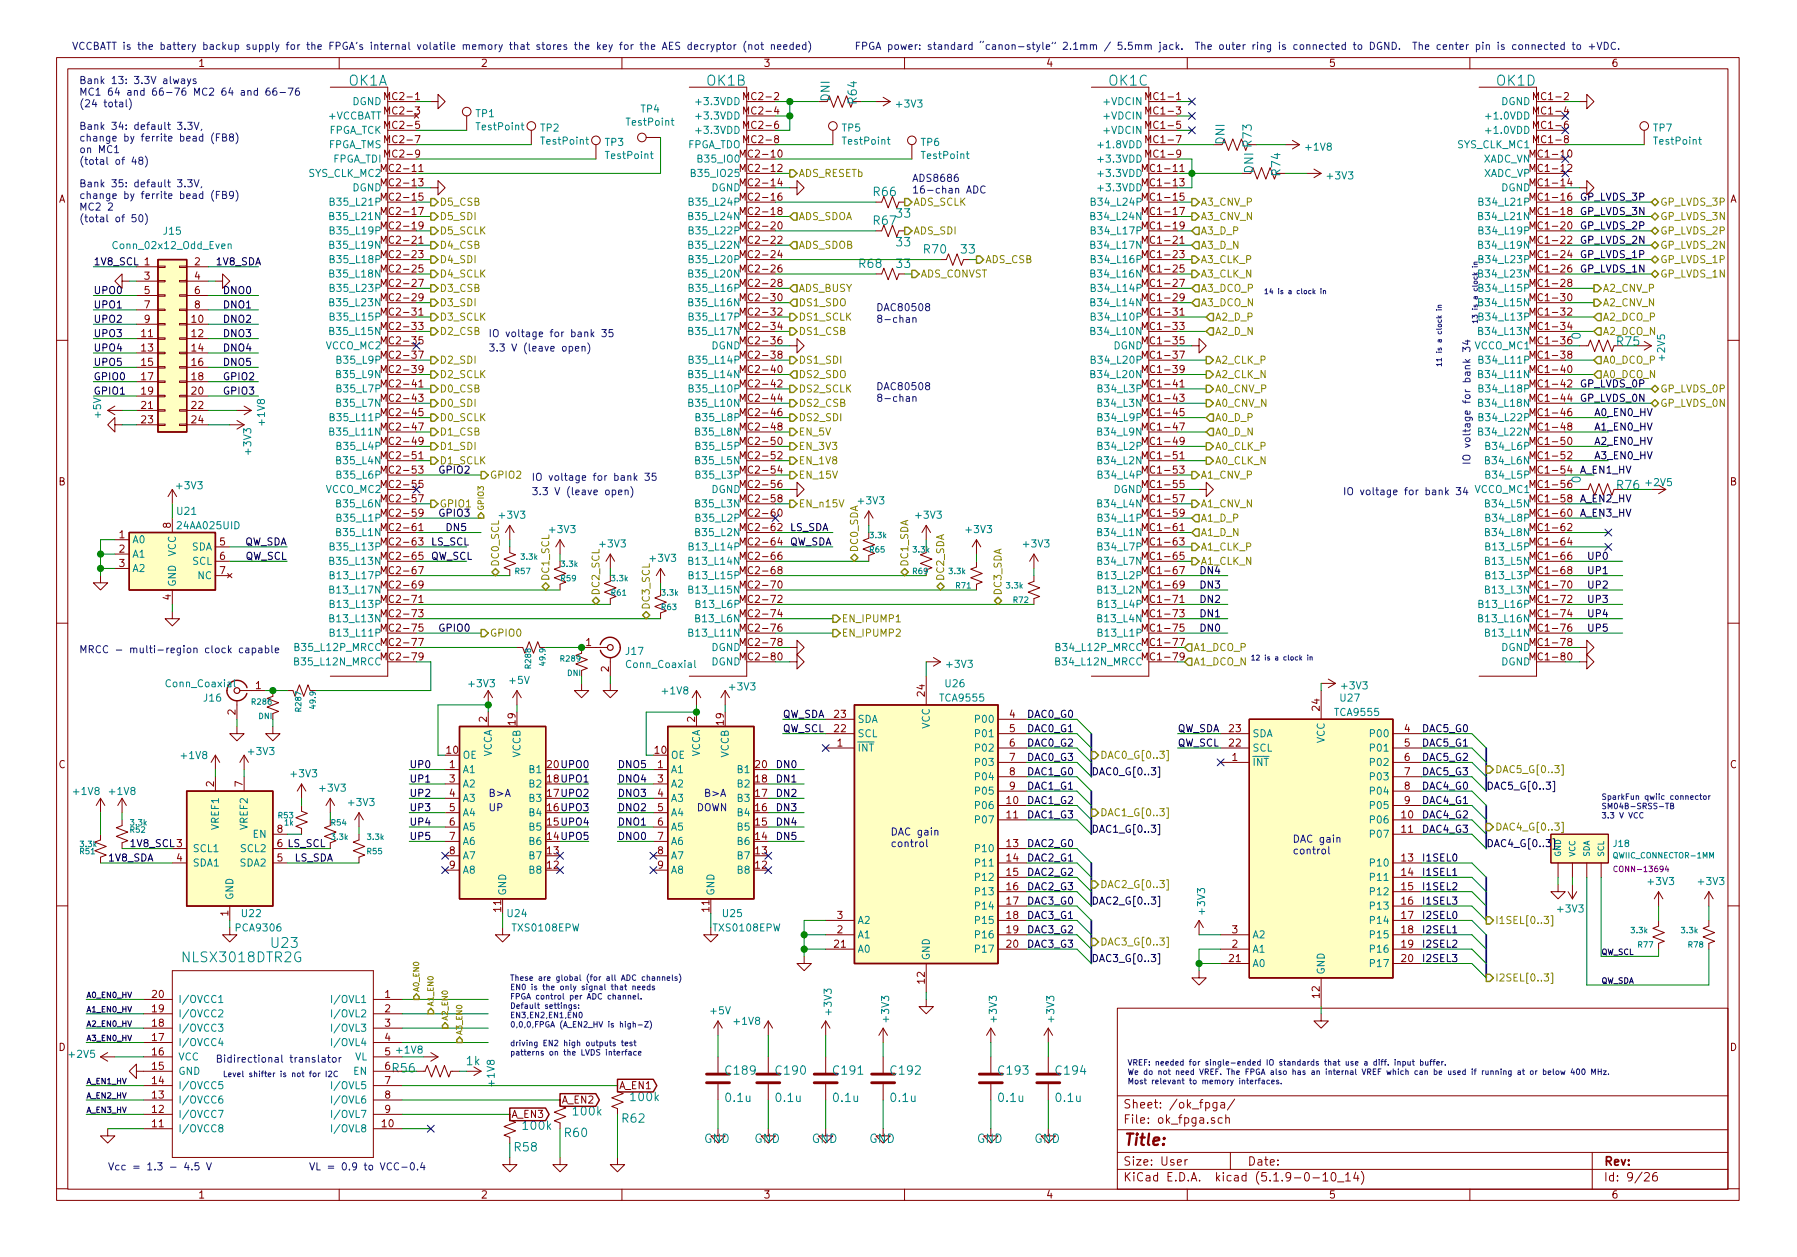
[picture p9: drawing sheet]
<svg xmlns="http://www.w3.org/2000/svg" width="318mm" height="222mm" viewBox="0 0 318 222" stroke-linecap="round" stroke-linejoin="round" font-family="sans-serif">
<defs><g id="words">
<text font-size="2.8" fill="#840000" x="198.6" y="202.5">Title:</text>
<g font-size="2.5" fill="#008484">
<text x="61.6" y="15.2">OK1A</text>
<text x="125" y="15.2">OK1B</text>
<text x="196.1" y="15.2">OK1C</text>
<text x="264.7" y="15.2">OK1D</text>
</g>
<g font-size="2.4" fill="#008484">
<text x="48.1" y="167.6">U23</text>
<text x="32.7" y="170.1">NLSX3018DTR2G</text>
</g>
<g font-size="2.1" fill="#008484">
<text x="146.8" y="17.9" transform="rotate(-90 146.8 17.9)">DNI</text>
<text x="151.6" y="18.3" transform="rotate(-90 151.6 18.3)">R64</text>
<text x="216.6" y="25.5" transform="rotate(-90 216.6 25.5)">DNI</text>
<text x="154.6" y="34.7">R66</text>
<text x="221.7" y="30.6" transform="rotate(-90 221.7 30.6)">DNI R73</text>
<text x="226.5" y="31" transform="rotate(-90 226.5 31)">R74</text>
<text x="154.6" y="39.8">R67</text>
<text x="158.6" y="38.5">33</text>
<text x="152" y="47.4">R68</text>
<text x="158.6" y="47.4">33</text>
<text x="158.6" y="43.6">33</text>
<text x="163.5" y="44.8">R70</text>
<text x="170.1" y="44.8">33</text>
<text x="279.6" y="60" transform="rotate(-90 279.6 60)">0</text>
<text x="279.6" y="85.4" transform="rotate(-90 279.6 85.4)">0</text>
<text x="286.1" y="86.5">R76</text>
<text x="82.5" y="188.3">1k</text>
<text x="128.5" y="190">C189</text>
<text x="137.4" y="190">C190</text>
<text x="147.5" y="190">C191</text>
<text x="157.7" y="190">C192</text>
<text x="176.8" y="190">C193</text>
<text x="186.9" y="190">C194</text>
<text x="101.5" y="197.2">100k</text>
<text x="128.5" y="194.8">0.1u</text>
<text x="137.4" y="194.8">0.1u</text>
<text x="147.5" y="194.8">0.1u</text>
<text x="157.7" y="194.8">0.1u</text>
<text x="176.7" y="194.8">0.1u</text>
<text x="186.9" y="194.8">0.1u</text>
<text x="91.1" y="203.6">R58</text>
<text x="92.7" y="199.8">100k</text>
<text x="100" y="201">R60</text>
<text x="110.1" y="198.5">R62</text>
<text x="124.5" y="202.1">GND</text>
<text x="133.4" y="202.1">GND</text>
<text x="143.6" y="202.1">GND</text>
<text x="153.7" y="202.1">GND</text>
<text x="172.8" y="202.1">GND</text>
<text x="182.9" y="202.1">GND</text>
</g>
<text font-size="2.1" fill="#848400" x="286.1" y="61.1">R75</text>
<text font-size="2.1" fill="#008400" x="69.5" y="189.6">R56</text>
<g font-size="2.1" fill="#840000">
<text x="111.7" y="194.7">100k</text>
<text x="198.6" y="196">Sheet: /ok_fpga/</text>
<text x="198.6" y="198.7">File: ok_fpga.sch</text>
<text x="198.6" y="208.9">KiCad E.D.A. kicad (5.1.9-0-10_14)</text>
<text x="198.6" y="206.1">Size: User</text>
<text x="220.6" y="206.1">Date:</text>
<text x="283.6" y="206.1">Rev:</text>
<text x="283.6" y="208.9">Id: 9/26</text>
</g>
<g font-size="1.8" fill="#0000c2">
<text x="12.7" y="8.8">VCCBATT is the battery backup supply for the FPGAs internal volatile memory that stores the key for the AES decryptor (not needed)</text>
<text x="151.1" y="8.8">FPGA power: standard canon-style 2.1mm / 5.5mm jack. The outer ring is connected to DGND. The center pin is connected to +VDC.</text>
<text x="14" y="14.9">Bank 13: 3.3V always</text>
<text x="14" y="16.9">MC1 64 and 66-76 MC2 64 and 66-76</text>
<text x="14" y="23">Bank 34: default 3.3V,</text>
<text x="14" y="19">(24 total)</text>
<text x="14" y="25">change by ferrite bead (FB8)</text>
<text x="14" y="27.1">on MC1</text>
<text x="14" y="29.1">(total of 48)</text>
<text x="14" y="33.1">Bank 35: default 3.3V,</text>
<text x="14" y="35.2">change by ferrite bead (FB9)</text>
<text x="161.3" y="32.2">ADS8686</text>
<text x="161.3" y="34.2">16-chan ADC</text>
<text x="14" y="37.2">MC2 2</text>
<text x="14" y="39.3">(total of 50)</text>
<text x="86.4" y="59.6">IO voltage for bank 35</text>
<text x="154.9" y="55">DAC80508</text>
<text x="154.9" y="57.1">8-chan</text>
<text x="86.4" y="62.2">3.3 V (leave open)</text>
<text x="154.9" y="69">DAC80508</text>
<text x="154.9" y="71">8-chan</text>
<text x="260.1" y="78.4" transform="rotate(-90 260.1 78.4)">IO voltage for bank 34</text>
<text x="94" y="85">IO voltage for bank 35</text>
<text x="94" y="87.6">3.3 V (leave open)</text>
<text x="237.5" y="87.6">IO voltage for bank 34</text>
<text x="14" y="115.5">MRCC - multi-region clock capable</text>
<text x="86.4" y="140.9">B&gt;A</text>
<text x="86.4" y="143.4">UP</text>
<text x="123.2" y="143.4">DOWN</text>
<text x="124.5" y="140.9">B&gt;A</text>
<text x="157.5" y="147.7">DAC gain</text>
<text x="157.5" y="149.8">control</text>
<text x="228.6" y="149">DAC gain</text>
<text x="228.6" y="151.1">control</text>
<text x="38.1" y="187.9">Bidirectional translator</text>
<text x="19" y="206.9">Vcc = 1.3 - 4.5 V</text>
<text x="54.6" y="206.9">VL = 0.9 to VCC-0.4</text>
</g>
<g font-size="1.8" fill="#840000">
<text x="35" y="11.8">1</text>
<text x="85" y="11.8">2</text>
<text x="135" y="11.8">3</text>
<text x="185" y="11.8">4</text>
<text x="235" y="11.8">5</text>
<text x="285" y="11.8">6</text>
<text x="68.5" y="17.7">MC2-1</text>
<text x="132" y="17.7">MC2-2</text>
<text x="203.1" y="17.7">MC1-1</text>
<text x="271.7" y="17.7">MC1-2</text>
<text x="68.5" y="20.2">MC2-3</text>
<text x="68.5" y="22.8">MC2-5</text>
<text x="132" y="20.2">MC2-4</text>
<text x="132" y="22.8">MC2-6</text>
<text x="203.1" y="20.2">MC1-3</text>
<text x="203.1" y="22.8">MC1-5</text>
<text x="271.7" y="20.2">MC1-4</text>
<text x="271.7" y="22.8">MC1-6</text>
<text x="68.5" y="25.3">MC2-7</text>
<text x="68.5" y="27.9">MC2-9</text>
<text x="131.5" y="27.9">MC2-10</text>
<text x="132" y="25.3">MC2-8</text>
<text x="203.1" y="25.3">MC1-7</text>
<text x="203.1" y="27.9">MC1-9</text>
<text x="271.2" y="27.9">MC1-10</text>
<text x="271.7" y="25.3">MC1-8</text>
<text x="10.4" y="35.8">A</text>
<text x="68" y="30.4">MC2-11</text>
<text x="68" y="32.9">MC2-13</text>
<text x="68" y="35.5">MC2-15</text>
<text x="131.5" y="30.4">MC2-12</text>
<text x="131.5" y="32.9">MC2-14</text>
<text x="131.5" y="35.5">MC2-16</text>
<text x="202.6" y="30.4">MC1-11</text>
<text x="202.6" y="32.9">MC1-13</text>
<text x="202.6" y="35.5">MC1-15</text>
<text x="271.2" y="30.4">MC1-12</text>
<text x="271.2" y="32.9">MC1-14</text>
<text x="271.2" y="35.5">MC1-16</text>
<text x="306" y="35.8">A</text>
<text x="68" y="38">MC2-17</text>
<text x="68" y="40.6">MC2-19</text>
<text x="131.5" y="38">MC2-18</text>
<text x="131.5" y="40.6">MC2-20</text>
<text x="202.6" y="38">MC1-17</text>
<text x="202.6" y="40.6">MC1-19</text>
<text x="271.2" y="38">MC1-18</text>
<text x="271.2" y="40.6">MC1-20</text>
<text x="25.6" y="46.9">1</text>
<text x="34.4" y="46.9">2</text>
<text x="68" y="43.1">MC2-21</text>
<text x="68" y="45.6">MC2-23</text>
<text x="131.5" y="43.1">MC2-22</text>
<text x="131.5" y="45.6">MC2-24</text>
<text x="202.6" y="43.1">MC1-21</text>
<text x="202.6" y="45.6">MC1-23</text>
<text x="271.2" y="43.1">MC1-22</text>
<text x="271.2" y="45.6">MC1-24</text>
<text x="25.6" y="49.5">3</text>
<text x="25.6" y="52">5</text>
<text x="34.4" y="49.5">4</text>
<text x="34.4" y="52">6</text>
<text x="68" y="48.2">MC2-25</text>
<text x="68" y="50.7">MC2-27</text>
<text x="68" y="53.3">MC2-29</text>
<text x="131.5" y="48.2">MC2-26</text>
<text x="131.5" y="50.7">MC2-28</text>
<text x="131.5" y="53.3">MC2-30</text>
<text x="202.6" y="48.2">MC1-25</text>
<text x="202.6" y="50.7">MC1-27</text>
<text x="202.6" y="53.3">MC1-29</text>
<text x="271.2" y="48.2">MC1-26</text>
<text x="271.2" y="50.7">MC1-28</text>
<text x="271.2" y="53.3">MC1-30</text>
<text x="25.1" y="59.6">11</text>
<text x="25.6" y="54.5">7</text>
<text x="25.6" y="57.1">9</text>
<text x="34" y="57.1">10</text>
<text x="34" y="59.6">12</text>
<text x="34.4" y="54.5">8</text>
<text x="68" y="55.8">MC2-31</text>
<text x="68" y="58.3">MC2-33</text>
<text x="131.5" y="55.8">MC2-32</text>
<text x="131.5" y="58.3">MC2-34</text>
<text x="202.6" y="55.8">MC1-31</text>
<text x="202.6" y="58.3">MC1-33</text>
<text x="271.2" y="55.8">MC1-32</text>
<text x="271.2" y="58.3">MC1-34</text>
<text x="25.1" y="62.2">13</text>
<text x="25.1" y="64.7">15</text>
<text x="34" y="62.2">14</text>
<text x="34" y="64.7">16</text>
<text x="68" y="60.9">MC2-35</text>
<text x="68" y="63.4">MC2-37</text>
<text x="68" y="66">MC2-39</text>
<text x="131.5" y="60.9">MC2-36</text>
<text x="131.5" y="63.4">MC2-38</text>
<text x="131.5" y="66">MC2-40</text>
<text x="202.6" y="60.9">MC1-35</text>
<text x="202.6" y="63.4">MC1-37</text>
<text x="202.6" y="66">MC1-39</text>
<text x="271.2" y="60.9">MC1-36</text>
<text x="271.2" y="63.4">MC1-38</text>
<text x="271.2" y="66">MC1-40</text>
<text x="25.1" y="67.2">17</text>
<text x="25.1" y="69.8">19</text>
<text x="34" y="67.2">18</text>
<text x="34" y="69.8">20</text>
<text x="68" y="68.5">MC2-41</text>
<text x="68" y="71">MC2-43</text>
<text x="131.5" y="68.5">MC2-42</text>
<text x="131.5" y="71">MC2-44</text>
<text x="202.6" y="68.5">MC1-41</text>
<text x="202.6" y="71">MC1-43</text>
<text x="271.2" y="68.5">MC1-42</text>
<text x="271.2" y="71">MC1-44</text>
<text x="25.1" y="72.3">21</text>
<text x="25.1" y="74.9">23</text>
<text x="34" y="72.3">22</text>
<text x="34" y="74.9">24</text>
<text x="68" y="73.6">MC2-45</text>
<text x="68" y="76.1">MC2-47</text>
<text x="131.5" y="73.6">MC2-46</text>
<text x="131.5" y="76.1">MC2-48</text>
<text x="202.6" y="73.6">MC1-45</text>
<text x="202.6" y="76.1">MC1-47</text>
<text x="271.2" y="73.6">MC1-46</text>
<text x="271.2" y="76.1">MC1-48</text>
<text x="68" y="78.7">MC2-49</text>
<text x="68" y="81.2">MC2-51</text>
<text x="68" y="83.7">MC2-53</text>
<text x="131.5" y="78.7">MC2-50</text>
<text x="131.5" y="81.2">MC2-52</text>
<text x="131.5" y="83.7">MC2-54</text>
<text x="202.6" y="78.7">MC1-49</text>
<text x="202.6" y="81.2">MC1-51</text>
<text x="202.6" y="83.7">MC1-53</text>
<text x="271.2" y="78.7">MC1-50</text>
<text x="271.2" y="81.2">MC1-52</text>
<text x="271.2" y="83.7">MC1-54</text>
<text x="10.4" y="85.8">B</text>
<text x="68" y="86.3">MC2-55</text>
<text x="68" y="88.8">MC2-57</text>
<text x="131.5" y="86.3">MC2-56</text>
<text x="131.5" y="88.8">MC2-58</text>
<text x="202.6" y="86.3">MC1-55</text>
<text x="202.6" y="88.8">MC1-57</text>
<text x="271.2" y="86.3">MC1-56</text>
<text x="271.2" y="88.8">MC1-58</text>
<text x="306" y="85.8">B</text>
<text x="21.1" y="95.2">1</text>
<text x="30.2" y="93.4" transform="rotate(-90 30.2 93.4)">8</text>
<text x="68" y="91.4">MC2-59</text>
<text x="68" y="93.9">MC2-61</text>
<text x="131.5" y="91.4">MC2-60</text>
<text x="131.5" y="93.9">MC2-62</text>
<text x="202.6" y="91.4">MC1-59</text>
<text x="202.6" y="93.9">MC1-61</text>
<text x="271.2" y="91.4">MC1-60</text>
<text x="271.2" y="93.9">MC1-62</text>
<text x="21.1" y="97.7">2</text>
<text x="21.1" y="100.3">3</text>
<text x="38.9" y="96.4">5</text>
<text x="38.9" y="99">6</text>
<text x="38.9" y="101.5">7</text>
<text x="68" y="96.4">MC2-63</text>
<text x="68" y="99">MC2-65</text>
<text x="68" y="101.5">MC2-67</text>
<text x="131.5" y="96.4">MC2-64</text>
<text x="131.5" y="99">MC2-66</text>
<text x="131.5" y="101.5">MC2-68</text>
<text x="202.6" y="96.4">MC1-63</text>
<text x="202.6" y="99">MC1-65</text>
<text x="202.6" y="101.5">MC1-67</text>
<text x="271.2" y="96.4">MC1-64</text>
<text x="271.2" y="99">MC1-66</text>
<text x="271.2" y="101.5">MC1-68</text>
<text x="30.2" y="106.1" transform="rotate(-90 30.2 106.1)">4</text>
<text x="68" y="104.1">MC2-69</text>
<text x="68" y="106.6">MC2-71</text>
<text x="131.5" y="104.1">MC2-70</text>
<text x="131.5" y="106.6">MC2-72</text>
<text x="202.6" y="104.1">MC1-69</text>
<text x="202.6" y="106.6">MC1-71</text>
<text x="271.2" y="104.1">MC1-70</text>
<text x="271.2" y="106.6">MC1-72</text>
<text x="68" y="109.1">MC2-73</text>
<text x="68" y="111.7">MC2-75</text>
<text x="131.5" y="109.1">MC2-74</text>
<text x="131.5" y="111.7">MC2-76</text>
<text x="202.6" y="109.1">MC1-73</text>
<text x="202.6" y="111.7">MC1-75</text>
<text x="271.2" y="109.1">MC1-74</text>
<text x="271.2" y="111.7">MC1-76</text>
<text x="68" y="114.2">MC2-77</text>
<text x="68" y="116.8">MC2-79</text>
<text x="103.7" y="114.2">1</text>
<text x="107.7" y="118.8" transform="rotate(-90 107.7 118.8)">2</text>
<text x="131.5" y="114.2">MC2-78</text>
<text x="131.5" y="116.8">MC2-80</text>
<text x="202.6" y="114.2">MC1-77</text>
<text x="202.6" y="116.8">MC1-79</text>
<text x="271.2" y="114.2">MC1-78</text>
<text x="271.2" y="116.8">MC1-80</text>
<text x="45.2" y="121.8">1</text>
<text x="163.6" y="123.1" transform="rotate(-90 163.6 123.1)">24</text>
<text x="233.4" y="125.6" transform="rotate(-90 233.4 125.6)">24</text>
<text x="41.7" y="126.4" transform="rotate(-90 41.7 126.4)">2</text>
<text x="86.1" y="127.7" transform="rotate(-90 86.1 127.7)">2</text>
<text x="91.2" y="128.1" transform="rotate(-90 91.2 128.1)">19</text>
<text x="122.9" y="127.7" transform="rotate(-90 122.9 127.7)">2</text>
<text x="128" y="128.1" transform="rotate(-90 128 128.1)">19</text>
<text x="147.6" y="129.5">22</text>
<text x="147.6" y="126.9">23</text>
<text x="178.6" y="126.9">4</text>
<text x="178.6" y="129.5">5</text>
<text x="217.5" y="129.5">23</text>
<text x="248.4" y="129.5">4</text>
<text x="10.4" y="135.8">C</text>
<text x="79" y="133.3">10</text>
<text x="79.5" y="135.8">1</text>
<text x="115.9" y="133.3">10</text>
<text x="116.4" y="135.8">1</text>
<text x="133.7" y="135.8">20</text>
<text x="148.1" y="132">1</text>
<text x="178.6" y="132">6</text>
<text x="178.6" y="134.5">7</text>
<text x="178.6" y="137.1">8</text>
<text x="217.5" y="132">22</text>
<text x="218" y="134.5">1</text>
<text x="248.4" y="132">5</text>
<text x="248.4" y="134.5">6</text>
<text x="248.4" y="137.1">7</text>
<text x="306" y="135.8">C</text>
<text x="37.8" y="139.1" transform="rotate(-90 37.8 139.1)">2</text>
<text x="42.9" y="139.1" transform="rotate(-90 42.9 139.1)">7</text>
<text x="79.5" y="138.4">3</text>
<text x="79.5" y="140.9">4</text>
<text x="79.5" y="143.4">5</text>
<text x="116.4" y="138.4">3</text>
<text x="116.4" y="140.9">4</text>
<text x="116.4" y="143.4">5</text>
<text x="133.7" y="143.4">16</text>
<text x="133.7" y="140.9">17</text>
<text x="133.7" y="138.4">18</text>
<text x="178.1" y="142.2">10</text>
<text x="178.6" y="139.6">9</text>
<text x="248.4" y="139.6">8</text>
<text x="248.4" y="142.2">9</text>
<text x="49" y="147.2">8</text>
<text x="79.5" y="146">6</text>
<text x="79.5" y="148.5">7</text>
<text x="116.4" y="146">6</text>
<text x="116.4" y="148.5">7</text>
<text x="133.7" y="148.5">14</text>
<text x="133.7" y="146">15</text>
<text x="178.1" y="144.7">11</text>
<text x="178.1" y="149.8">13</text>
<text x="248" y="144.7">10</text>
<text x="248" y="147.2">11</text>
<text x="31.3" y="152.3">4</text>
<text x="49" y="152.3">5</text>
<text x="79.5" y="151.1">8</text>
<text x="79.5" y="153.6">9</text>
<text x="96.8" y="153.6">12</text>
<text x="96.8" y="151.1">13</text>
<text x="116.4" y="151.1">8</text>
<text x="116.4" y="153.6">9</text>
<text x="133.7" y="153.6">12</text>
<text x="133.7" y="151.1">13</text>
<text x="178.1" y="152.3">14</text>
<text x="178.1" y="154.9">15</text>
<text x="248" y="152.3">13</text>
<text x="248" y="154.9">14</text>
<text x="40.4" y="162" transform="rotate(-90 40.4 162)">1</text>
<text x="88.6" y="161.2" transform="rotate(-90 88.6 161.2)">11</text>
<text x="125.5" y="161.2" transform="rotate(-90 125.5 161.2)">11</text>
<text x="178.1" y="157.4">16</text>
<text x="178.1" y="159.9">17</text>
<text x="248" y="157.4">15</text>
<text x="248" y="159.9">16</text>
<text x="147.6" y="167.6">21</text>
<text x="148.1" y="165">2</text>
<text x="148.1" y="162.5">3</text>
<text x="178.1" y="162.5">18</text>
<text x="178.1" y="165">19</text>
<text x="178.1" y="167.6">20</text>
<text x="218" y="167.6">2</text>
<text x="218" y="165">3</text>
<text x="248" y="162.5">17</text>
<text x="248" y="165">18</text>
<text x="248" y="167.6">19</text>
<text x="163.6" y="173.9" transform="rotate(-90 163.6 173.9)">12</text>
<text x="217.5" y="170.1">21</text>
<text x="248" y="170.1">20</text>
<text x="27" y="179">19</text>
<text x="27" y="176.5">20</text>
<text x="68.1" y="176.5">1</text>
<text x="68.1" y="179">2</text>
<text x="233.4" y="176.4" transform="rotate(-90 233.4 176.4)">12</text>
<text x="10.4" y="185.8">D</text>
<text x="27" y="184.1">17</text>
<text x="27" y="181.5">18</text>
<text x="68.1" y="181.5">3</text>
<text x="68.1" y="184.1">4</text>
<text x="306" y="185.8">D</text>
<text x="27" y="191.7">14</text>
<text x="27" y="189.2">15</text>
<text x="27" y="186.6">16</text>
<text x="68.1" y="186.6">5 +1V8</text>
<text x="68.1" y="189.2">6</text>
<text x="68.1" y="191.7">7</text>
<text x="27" y="196.8">12</text>
<text x="27" y="194.2">13</text>
<text x="68.1" y="194.2">8</text>
<text x="68.1" y="196.8">9</text>
<text x="90.4" y="197.7">A_EN3</text>
<text x="99.3" y="195.1">A_EN2</text>
<text x="109.5" y="192.6">A_EN1</text>
<text x="27" y="199.3">11</text>
<text x="67.6" y="199.3">10</text>
<text x="35" y="211.9">1</text>
<text x="85" y="211.9">2</text>
<text x="135" y="211.9">3</text>
<text x="185" y="211.9">4</text>
<text x="235" y="211.9">5</text>
<text x="285" y="211.9">6</text>
</g>
<g font-size="1.8" fill="#008484">
<text x="58" y="23.7">FPGA_TCK</text>
<text x="58.1" y="21.1">+VCCBATT</text>
<text x="62.4" y="18.6">DGND</text>
<text x="84.2" y="20.7">TP1</text>
<text x="84.4" y="23">TestPoint</text>
<text x="95.6" y="23.3">TP2</text>
<text x="111" y="22.2">TestPoint</text>
<text x="113.4" y="19.9">TP4</text>
<text x="123.9" y="18.6">+3.3VDD</text>
<text x="123.9" y="21.1">+3.3VDD</text>
<text x="123.9" y="23.7">+3.3VDD</text>
<text x="149" y="23.3">TP5</text>
<text x="158.7" y="19">+3V3</text>
<text x="195.7" y="18.6">+VDCIN</text>
<text x="195.7" y="21.1">+VDCIN</text>
<text x="195.7" y="23.7">+VDCIN</text>
<text x="263.6" y="21.1">+1.0VDD</text>
<text x="263.6" y="23.7">+1.0VDD</text>
<text x="265.6" y="18.6">DGND</text>
<text x="292.5" y="23.3">TP7</text>
<text x="57.9" y="26.2">FPGA_TMS</text>
<text x="58.8" y="28.8">FPGA_TDI</text>
<text x="95.9" y="25.6">TestPoint</text>
<text x="107.1" y="25.8">TP3</text>
<text x="107.3" y="28.1">TestPoint</text>
<text x="121.4" y="26.2">FPGA_TDO</text>
<text x="124" y="28.8">B35_IO0</text>
<text x="149.2" y="25.6">TestPoint</text>
<text x="162.9" y="25.8">TP6</text>
<text x="163.2" y="28.1">TestPoint</text>
<text x="195" y="26.2">+1.8VDD</text>
<text x="195" y="28.8">+3.3VDD</text>
<text x="231.1" y="26.6">+1V8</text>
<text x="257.9" y="26.2">SYS_CLK_MC1</text>
<text x="262.3" y="28.8">XADC_VN</text>
<text x="292.7" y="25.6">TestPoint</text>
<text x="54.7" y="31.3">SYS_CLK_MC2</text>
<text x="62.4" y="33.8">DGND</text>
<text x="123" y="31.3">B35_IO25</text>
<text x="125.9" y="33.8">DGND</text>
<text x="195" y="31.3">+3.3VDD</text>
<text x="195" y="33.8">+3.3VDD</text>
<text x="234.9" y="31.7">+3V3</text>
<text x="262.4" y="31.3">XADC_VP</text>
<text x="265.6" y="33.8">DGND</text>
<text x="29" y="41.5">J15</text>
<text x="59" y="38.9">B35_L21N</text>
<text x="59.1" y="36.4">B35_L21P</text>
<text x="59.1" y="41.5">B35_L19P</text>
<text x="122.5" y="38.9">B35_L24N</text>
<text x="122.6" y="36.4">B35_L24P</text>
<text x="122.6" y="41.5">B35_L22P</text>
<text x="193.6" y="38.9">B34_L24N</text>
<text x="193.7" y="36.4">B34_L24P</text>
<text x="193.7" y="41.5">B34_L17P</text>
<text x="262.2" y="38.9">B34_L21N</text>
<text x="262.3" y="36.4">B34_L21P</text>
<text x="262.3" y="41.5">B34_L19P</text>
<text x="20.4" y="44">Conn_02x12_Odd_Even</text>
<text x="59" y="44">B35_L19N</text>
<text x="59.1" y="46.5">B35_L18P</text>
<text x="122.5" y="44">B35_L22N</text>
<text x="122.6" y="46.5">B35_L20P</text>
<text x="193.6" y="44">B34_L17N</text>
<text x="193.7" y="46.5">B34_L16P</text>
<text x="262.2" y="44">B34_L19N</text>
<text x="262.3" y="46.5">B34_L23P</text>
<text x="59" y="49.1">B35_L18N</text>
<text x="59.1" y="51.6">B35_L23P</text>
<text x="122.5" y="49.1">B35_L20N</text>
<text x="122.6" y="51.6">B35_L16P</text>
<text x="193.6" y="49.1">B34_L16N</text>
<text x="193.7" y="51.6">B34_L14P</text>
<text x="262.2" y="49.1">B34_L23N</text>
<text x="262.3" y="51.6">B34_L15P</text>
<text x="59" y="54.2">B35_L23N</text>
<text x="59" y="59.2">B35_L15N</text>
<text x="59.1" y="56.7">B35_L15P</text>
<text x="122.5" y="54.2">B35_L16N</text>
<text x="122.5" y="59.2">B35_L17N</text>
<text x="122.6" y="56.7">B35_L17P</text>
<text x="193.6" y="54.2">B34_L14N</text>
<text x="193.6" y="59.2">B34_L10N</text>
<text x="193.7" y="56.7">B34_L10P</text>
<text x="262.2" y="54.2">B34_L15N</text>
<text x="262.2" y="59.2">B34_L13N</text>
<text x="262.3" y="56.7">B34_L13P</text>
<text x="57.7" y="61.8">VCCO_MC2</text>
<text x="60.1" y="64.3">B35_L9P</text>
<text x="122.6" y="64.3">B35_L14P</text>
<text x="125.9" y="61.8">DGND</text>
<text x="193.7" y="64.3">B34_L20P</text>
<text x="197" y="61.8">DGND</text>
<text x="260.9" y="61.8">VCCO_MC1</text>
<text x="262.3" y="64.3">B34_L11P</text>
<text x="294.5" y="63.6" transform="rotate(-90 294.5 63.6)">+2V5</text>
<text x="60" y="66.9">B35_L9N</text>
<text x="60" y="71.9">B35_L7N</text>
<text x="60.1" y="69.4">B35_L7P</text>
<text x="122.5" y="66.9">B35_L14N</text>
<text x="122.5" y="71.9">B35_L10N</text>
<text x="122.6" y="69.4">B35_L10P</text>
<text x="193.6" y="66.9">B34_L20N</text>
<text x="194.6" y="71.9">B34_L3N</text>
<text x="194.7" y="69.4">B34_L3P</text>
<text x="262.2" y="66.9">B34_L11N</text>
<text x="262.2" y="71.9">B34_L18N</text>
<text x="262.3" y="69.4">B34_L18P</text>
<text x="17.9" y="73.8" transform="rotate(-90 17.9 73.8)">+5V</text>
<text x="46.9" y="75" transform="rotate(-90 46.9 75)">+1V8</text>
<text x="59" y="77">B35_L11N</text>
<text x="59.1" y="74.5">B35_L11P</text>
<text x="123.5" y="77">B35_L8N</text>
<text x="123.6" y="74.5">B35_L8P</text>
<text x="194.6" y="77">B34_L9N</text>
<text x="194.7" y="74.5">B34_L9P</text>
<text x="262.2" y="77">B34_L22N</text>
<text x="262.3" y="74.5">B34_L22P</text>
<text x="44.4" y="80.2" transform="rotate(-90 44.4 80.2)">+3V3</text>
<text x="60" y="82.1">B35_L4N</text>
<text x="60.1" y="79.6">B35_L4P</text>
<text x="123.5" y="82.1">B35_L5N</text>
<text x="123.6" y="79.6">B35_L5P</text>
<text x="194.6" y="82.1">B34_L2N</text>
<text x="194.7" y="79.6">B34_L2P</text>
<text x="263.2" y="82.1">B34_L6N</text>
<text x="263.3" y="79.6">B34_L6P</text>
<text x="31.4" y="86.5">+3V3</text>
<text x="57.7" y="87.2">VCCO_MC2</text>
<text x="60" y="89.7">B35_L6N</text>
<text x="60.1" y="84.6">B35_L6P</text>
<text x="123.5" y="89.7">B35_L3N</text>
<text x="123.6" y="84.6">B35_L3P</text>
<text x="125.9" y="87.2">DGND</text>
<text x="152" y="89.2">+3V3</text>
<text x="194.6" y="89.7">B34_L4N</text>
<text x="194.7" y="84.6">B34_L4P</text>
<text x="197" y="87.2">DGND</text>
<text x="260.9" y="87.2">VCCO_MC1</text>
<text x="263.2" y="89.7">B34_L5N</text>
<text x="263.3" y="84.6">B34_L5P</text>
<text x="291.3" y="86">+2V5</text>
<text x="31.4" y="91">U21</text>
<text x="31.6" y="93.6">24AA025UID</text>
<text x="60" y="94.8">B35_L1N</text>
<text x="60.1" y="92.3">B35_L1P</text>
<text x="88.5" y="91.7">+3V3</text>
<text x="97.4" y="94.3">+3V3</text>
<text x="123.5" y="94.8">B35_L2N</text>
<text x="123.6" y="92.3">B35_L2P</text>
<text x="162.1" y="91.7">+3V3</text>
<text x="171" y="94.3">+3V3</text>
<text x="194.6" y="94.8">B34_L1N</text>
<text x="194.7" y="92.3">B34_L1P</text>
<text x="263.2" y="94.8">B34_L8N</text>
<text x="263.3" y="92.3">B34_L8P</text>
<text x="23.4" y="96.1">A0</text>
<text x="23.4" y="98.6">A1</text>
<text x="23.4" y="101.1">A2</text>
<text x="31.1" y="98.4" transform="rotate(-90 31.1 98.4)">VCC</text>
<text x="33.9" y="97.3">SDA</text>
<text x="34.1" y="99.9">SCL</text>
<text x="59" y="99.9">B35_L13N</text>
<text x="59.1" y="97.3">B35_L13P</text>
<text x="106.2" y="96.8">+3V3</text>
<text x="115.1" y="99.3">+3V3</text>
<text x="122.5" y="99.9">B13_L14N</text>
<text x="122.6" y="97.3">B13_L14P</text>
<text x="181.2" y="96.8">+3V3</text>
<text x="194.6" y="99.9">B34_L7N</text>
<text x="194.7" y="97.3">B34_L7P</text>
<text x="263.2" y="99.9">B13_L5N</text>
<text x="263.3" y="97.3">B13_L5P</text>
<text x="31.1" y="103.8" transform="rotate(-90 31.1 103.8)">GND</text>
<text x="35" y="102.4">NC</text>
<text x="59" y="105">B13_L17N</text>
<text x="59.1" y="102.4">B13_L17P</text>
<text x="59.1" y="107.5">B13_L13P</text>
<text x="122.5" y="105">B13_L15N</text>
<text x="122.6" y="102.4">B13_L15P</text>
<text x="123.6" y="107.5">B13_L6P</text>
<text x="194.6" y="105">B13_L2N</text>
<text x="194.7" y="102.4">B13_L2P</text>
<text x="194.7" y="107.5">B13_L4P</text>
<text x="262.3" y="107.5">B13_L16P</text>
<text x="263.2" y="105">B13_L3N</text>
<text x="263.3" y="102.4">B13_L3P</text>
<text x="59" y="110">B13_L13N</text>
<text x="59.1" y="112.6">B13_L11P</text>
<text x="122.5" y="112.6">B13_L11N</text>
<text x="123.5" y="110">B13_L6N</text>
<text x="194.6" y="110">B13_L4N</text>
<text x="194.7" y="112.6">B13_L1P</text>
<text x="262.2" y="110">B13_L16N</text>
<text x="263.2" y="112.6">B13_L1N</text>
<text x="52.7" y="117.7">B35_L12N_MRCC</text>
<text x="52.8" y="115.1">B35_L12P_MRCC</text>
<text x="110.8" y="115.8">J17</text>
<text x="111" y="118.1">Conn_Coaxial</text>
<text x="125.9" y="115.1">DGND</text>
<text x="125.9" y="117.7">DGND</text>
<text x="167.6" y="118.1">+3V3</text>
<text x="187.4" y="117.7">B34_L12N_MRCC</text>
<text x="187.5" y="115.1">B34_L12P_MRCC</text>
<text x="265.6" y="115.1">DGND</text>
<text x="265.6" y="117.7">DGND</text>
<text x="29.6" y="121.5">Conn_Coaxial</text>
<text x="36.1" y="124.1">J16</text>
<text x="83.1" y="121.5">+3V3</text>
<text x="90.2" y="120.9">+5V</text>
<text x="117.3" y="122.8">+1V8</text>
<text x="129.2" y="122.1">+3V3</text>
<text x="166.4" y="124.1">TCA9555</text>
<text x="167.3" y="121.5">U26</text>
<text x="237.1" y="124.1">U27</text>
<text x="237.5" y="121.9">+3V3</text>
<text x="151.6" y="130.4">SCL</text>
<text x="151.6" y="127.8">SDA</text>
<text x="164.5" y="128.9" transform="rotate(-90 164.5 128.9)">VCC</text>
<text x="172.9" y="127.8">P00</text>
<text x="172.9" y="130.4">P01</text>
<text x="221.5" y="130.4">SDA</text>
<text x="234.3" y="131.4" transform="rotate(-90 234.3 131.4)">VCC</text>
<text x="236.2" y="126.6">TCA9555</text>
<text x="242.7" y="130.4">P00</text>
<text x="32.2" y="134.2">+1V8</text>
<text x="44.1" y="133.5">+3V3</text>
<text x="51.6" y="137.4">+3V3</text>
<text x="81.8" y="136.7">A1</text>
<text x="81.8" y="134.2">OE</text>
<text x="87" y="134" transform="rotate(-90 87 134)">VCCA</text>
<text x="92.1" y="134" transform="rotate(-90 92.1 134)">VCCB</text>
<text x="93.8" y="136.7">B1</text>
<text x="118.6" y="136.7">A1</text>
<text x="118.6" y="134.2">OE</text>
<text x="123.8" y="134" transform="rotate(-90 123.8 134)">VCCA</text>
<text x="128.9" y="134" transform="rotate(-90 128.9 134)">VCCB</text>
<text x="130.6" y="136.7">B1</text>
<text x="151.6" y="132.9">INT</text>
<text x="172.9" y="132.9">P02</text>
<text x="172.9" y="135.4">P03</text>
<text x="172.9" y="138">P04</text>
<text x="221.5" y="135.4">INT</text>
<text x="221.5" y="132.9">SCL</text>
<text x="242.7" y="132.9">P01</text>
<text x="242.7" y="135.4">P02</text>
<text x="242.7" y="138">P03</text>
<text x="13.2" y="140.6">+1V8</text>
<text x="19.5" y="140.6">+1V8</text>
<text x="56.7" y="140">+3V3</text>
<text x="61.8" y="142.5">+3V3</text>
<text x="81.8" y="139.2">A2</text>
<text x="81.8" y="141.8">A3</text>
<text x="93.8" y="141.8">B3</text>
<text x="93.8" y="139.2">B2</text>
<text x="118.6" y="139.2">A2</text>
<text x="118.6" y="141.8">A3</text>
<text x="130.6" y="141.8">B3</text>
<text x="130.6" y="139.2">B2</text>
<text x="172.9" y="143.1">P06</text>
<text x="172.9" y="140.5">P05</text>
<text x="242.7" y="140.5">P04</text>
<text x="242.7" y="143.1">P05</text>
<text x="38.7" y="146.6" transform="rotate(-90 38.7 146.6)">VREF1</text>
<text x="43.8" y="146.6" transform="rotate(-90 43.8 146.6)">VREF2</text>
<text x="44.8" y="148.1">EN</text>
<text x="81.8" y="144.3">A4</text>
<text x="81.8" y="146.9">A5</text>
<text x="81.8" y="149.4">A6</text>
<text x="93.8" y="149.4">B6</text>
<text x="93.8" y="146.9">B5</text>
<text x="93.8" y="144.3">B4</text>
<text x="118.6" y="144.3">A4</text>
<text x="118.6" y="146.9">A5</text>
<text x="118.6" y="149.4">A6</text>
<text x="130.6" y="149.4">B6</text>
<text x="130.6" y="146.9">B5</text>
<text x="130.6" y="144.3">B4</text>
<text x="172.9" y="145.6">P07</text>
<text x="242.7" y="145.6">P06</text>
<text x="242.7" y="148.1">P07</text>
<text x="34" y="150.7">SCL1</text>
<text x="34" y="153.2">SDA1</text>
<text x="42.5" y="153.2">SDA2</text>
<text x="42.7" y="150.7">SCL2</text>
<text x="81.8" y="151.9">A7</text>
<text x="81.8" y="154.5">A8</text>
<text x="93.8" y="154.5">B8</text>
<text x="93.8" y="151.9">B7</text>
<text x="118.6" y="151.9">A7</text>
<text x="118.6" y="154.5">A8</text>
<text x="130.6" y="154.5">B8</text>
<text x="130.6" y="151.9">B7</text>
<text x="172.9" y="150.7">P10</text>
<text x="172.9" y="153.2">P11</text>
<text x="172.9" y="155.8">P12</text>
<text x="242.7" y="153.2">P10</text>
<text x="242.7" y="155.8">P11</text>
<text x="41.3" y="159.2" transform="rotate(-90 41.3 159.2)">GND</text>
<text x="89.5" y="158.4" transform="rotate(-90 89.5 158.4)">GND</text>
<text x="126.4" y="158.4" transform="rotate(-90 126.4 158.4)">GND</text>
<text x="172.9" y="158.3">P13</text>
<text x="172.9" y="160.8">P14</text>
<text x="213.2" y="161.5" transform="rotate(-90 213.2 161.5)">+3V3</text>
<text x="242.7" y="158.3">P12</text>
<text x="242.7" y="160.8">P13</text>
<text x="275.7" y="161.3">+3V3</text>
<text x="291.7" y="156.5">+3V3</text>
<text x="300.6" y="156.5">+3V3</text>
<text x="41.9" y="164.7">PCA9306</text>
<text x="42.8" y="162.2">U22</text>
<text x="89.8" y="162.2">U24</text>
<text x="90.8" y="164.7">TXS0108EPW</text>
<text x="126.4" y="164.7">TXS0108EPW</text>
<text x="127.9" y="162.2">U25</text>
<text x="151.6" y="165.9">A1</text>
<text x="151.6" y="163.4">A2</text>
<text x="172.9" y="163.4">P15</text>
<text x="172.9" y="165.9">P16</text>
<text x="221.5" y="165.9">A2</text>
<text x="242.7" y="163.4">P14</text>
<text x="242.7" y="165.9">P15</text>
<text x="151.6" y="168.5">A0</text>
<text x="164.5" y="169.8" transform="rotate(-90 164.5 169.8)">GND</text>
<text x="172.9" y="168.5">P17</text>
<text x="221.5" y="168.5">A1</text>
<text x="221.5" y="171">A0</text>
<text x="234.3" y="172.4" transform="rotate(-90 234.3 172.4)">GND</text>
<text x="242.7" y="168.5">P16</text>
<text x="242.7" y="171">P17</text>
<text x="31.5" y="179.9">I/OVCC2</text>
<text x="31.5" y="177.3">I/OVCC1</text>
<text x="59.4" y="177.3">I/OVL1</text>
<text x="59.4" y="179.9">I/OVL2</text>
<text x="125.8" y="179.3">+5V</text>
<text x="147.1" y="179.3" transform="rotate(-90 147.1 179.3)">+3V3</text>
<text x="31.5" y="185">I/OVCC4</text>
<text x="31.5" y="182.4">I/OVCC3</text>
<text x="59.4" y="182.4">I/OVL3</text>
<text x="59.4" y="185">I/OVL4</text>
<text x="130" y="181.2">+1V8</text>
<text x="157.3" y="180.5" transform="rotate(-90 157.3 180.5)">+3V3</text>
<text x="176.3" y="180.5" transform="rotate(-90 176.3 180.5)">+3V3</text>
<text x="186.5" y="180.5" transform="rotate(-90 186.5 180.5)">+3V3</text>
<text x="12.4" y="187">+2V5</text>
<text x="31.5" y="190">GND</text>
<text x="31.5" y="187.5">VCC</text>
<text x="62.6" y="190">EN</text>
<text x="62.8" y="187.5">VL</text>
<text x="87.5" y="191.9" transform="rotate(-90 87.5 191.9)">+1V8</text>
<text x="31.5" y="197.7">I/OVCC7</text>
<text x="31.5" y="195.1">I/OVCC6</text>
<text x="31.5" y="192.6">I/OVCC5</text>
<text x="59.4" y="192.6">I/OVL5</text>
<text x="59.4" y="195.1">I/OVL6</text>
<text x="59.4" y="197.7">I/OVL7</text>
<text x="31.5" y="200.2">I/OVCC8</text>
<text x="59.4" y="200.2">I/OVL8</text>
</g>
<g font-size="1.8" fill="#848400">
<text x="141.2" y="31.3">ADS_RESETb</text>
<text x="77.7" y="36.4">D5_CSB</text>
<text x="77.7" y="38.9">D5_SDI</text>
<text x="77.7" y="41.5">D5_SCLK</text>
<text x="141.2" y="38.9">ADS_SDOA</text>
<text x="161.5" y="36.4">ADS_SCLK</text>
<text x="161.5" y="41.5">ADS_SDI</text>
<text x="212.3" y="36.4">A3_CNV_P</text>
<text x="212.3" y="38.9">A3_CNV_N</text>
<text x="212.3" y="41.5">A3_D_P</text>
<text x="293.6" y="38.9">GP_LVDS_3N</text>
<text x="293.6" y="36.4">GP_LVDS_3P</text>
<text x="293.6" y="41.5">GP_LVDS_2P</text>
<text x="77.7" y="44">D4_CSB</text>
<text x="77.7" y="46.5">D4_SDI</text>
<text x="141.2" y="44">ADS_SDOB</text>
<text x="174.2" y="46.5">ADS_CSB</text>
<text x="212.3" y="46.5">A3_CLK_P</text>
<text x="212.3" y="44">A3_D_N</text>
<text x="293.6" y="46.5">GP_LVDS_1P</text>
<text x="293.6" y="44">GP_LVDS_2N</text>
<text x="77.7" y="49.1">D4_SCLK</text>
<text x="77.7" y="51.6">D3_CSB</text>
<text x="141.2" y="51.6">ADS_BUSY</text>
<text x="162.8" y="49.1">ADS_CONVST</text>
<text x="212.3" y="49.1">A3_CLK_N</text>
<text x="212.3" y="51.6">A3_DCO_P</text>
<text x="283.5" y="51.6">A2_CNV_P</text>
<text x="293.6" y="49.1">GP_LVDS_1N</text>
<text x="77.7" y="56.7">D3_SCLK</text>
<text x="77.7" y="54.2">D3_SDI</text>
<text x="77.7" y="59.2">D2_CSB</text>
<text x="141.2" y="59.2">DS1_CSB</text>
<text x="141.2" y="54.2">DS1_SDO</text>
<text x="141.2" y="56.7">DS1_SCLK</text>
<text x="212.3" y="54.2">A3_DCO_N</text>
<text x="214.9" y="59.2">A2_D_N</text>
<text x="214.9" y="56.7">A2_D_P</text>
<text x="283.5" y="54.2">A2_CNV_N</text>
<text x="283.5" y="59.2">A2_DCO_N</text>
<text x="283.5" y="56.7">A2_DCO_P</text>
<text x="77.7" y="64.3">D2_SDI</text>
<text x="141.2" y="64.3">DS1_SDI</text>
<text x="214.9" y="64.3">A2_CLK_P</text>
<text x="283.5" y="64.3">A0_DCO_P</text>
<text x="77.7" y="69.4">D0_CSB</text>
<text x="77.7" y="71.9">D0_SDI</text>
<text x="77.7" y="66.9">D2_SCLK</text>
<text x="141.2" y="69.4">DS2_SCLK</text>
<text x="141.2" y="71.9">DS2_CSB</text>
<text x="141.2" y="66.9">DS2_SDO</text>
<text x="214.9" y="71.9">A0_CNV_N</text>
<text x="214.9" y="69.4">A0_CNV_P</text>
<text x="214.9" y="66.9">A2_CLK_N</text>
<text x="283.5" y="66.9">A0_DCO_N</text>
<text x="293.6" y="71.9">GP_LVDS_0N</text>
<text x="293.6" y="69.4">GP_LVDS_0P</text>
<text x="77.7" y="74.5">D0_SCLK</text>
<text x="77.7" y="77">D1_CSB</text>
<text x="141.2" y="74.5">DS2_SDI</text>
<text x="141.2" y="77">EN_5V</text>
<text x="214.9" y="77">A0_D_N</text>
<text x="214.9" y="74.5">A0_D_P</text>
<text x="77.7" y="79.6">D1_SDI</text>
<text x="77.7" y="82.1">D1_SCLK</text>
<text x="141.2" y="79.6">EN_3V3</text>
<text x="141.2" y="82.1">EN_1V8</text>
<text x="214.9" y="79.6">A0_CLK_P</text>
<text x="214.9" y="82.1">A0_CLK_N</text>
<text x="77.7" y="89.7">GPIO1</text>
<text x="86.6" y="84.6">GPIO2</text>
<text x="141.2" y="84.6">EN_15V</text>
<text x="141.2" y="89.7">EN_n15V</text>
<text x="212.3" y="89.7">A1_CNV_N</text>
<text x="212.3" y="84.6">A1_CNV_P</text>
<text x="212.3" y="94.8">A1_D_N</text>
<text x="212.3" y="92.3">A1_D_P</text>
<text x="88.3" y="100.3" transform="rotate(-90 88.3 100.3)">DC0_SCL</text>
<text x="151.8" y="97.7" transform="rotate(-90 151.8 97.7)">DC0_SDA</text>
<text x="160.7" y="100.3" transform="rotate(-90 160.7 100.3)">DC1_SDA</text>
<text x="212.3" y="97.3">A1_CLK_P</text>
<text x="212.3" y="99.9">A1_CLK_N</text>
<text x="97.2" y="102.8" transform="rotate(-90 97.2 102.8)">DC1_SCL</text>
<text x="106" y="105.3" transform="rotate(-90 106 105.3)">DC2_SCL</text>
<text x="114.9" y="107.9" transform="rotate(-90 114.9 107.9)">DC3_SCL</text>
<text x="167" y="102.8" transform="rotate(-90 167 102.8)">DC2_SDA</text>
<text x="177.2" y="105.3" transform="rotate(-90 177.2 105.3)">DC3_SDA</text>
<text x="86.6" y="112.6">GPIO0</text>
<text x="148.8" y="112.6">EN_IPUMP2</text>
<text x="148.8" y="110">EN_IPUMP1</text>
<text x="211.1" y="115.1">A1_DCO_P</text>
<text x="211.1" y="117.7">A1_DCO_N</text>
<text x="194.6" y="134.2">DAC0_G[0..3]</text>
<text x="264.4" y="136.7">DAC5_G[0..3]</text>
<text x="194.6" y="144.3">DAC1_G[0..3]</text>
<text x="264.4" y="146.9">DAC4_G[0..3]</text>
<text x="194.6" y="157">DAC2_G[0..3]</text>
<text x="194.6" y="167.2">DAC3_G[0..3]</text>
<text x="264.4" y="163.4">I1SEL[0..3]</text>
<text x="264.4" y="173.5">I2SEL[0..3]</text>
</g>
<g font-size="1.8">
<text x="279.4" y="35.5">GP_LVDS_3P</text>
<text x="279.4" y="40.6">GP_LVDS_2P</text>
<text x="279.4" y="38">GP_LVDS_3N</text>
<text x="16.5" y="46.9">1V8_SCL</text>
<text x="38.1" y="46.9">1V8_SDA</text>
<text x="279.4" y="45.6">GP_LVDS_1P</text>
<text x="279.4" y="43.1">GP_LVDS_2N</text>
<text x="16.5" y="52">UPO0</text>
<text x="39.4" y="52">DNO0</text>
<text x="279.4" y="48.2">GP_LVDS_1N</text>
<text x="16.5" y="54.5">UPO1</text>
<text x="16.5" y="57.1">UPO2</text>
<text x="16.5" y="59.6">UPO3</text>
<text x="39.4" y="54.5">DNO1</text>
<text x="39.4" y="57.1">DNO2</text>
<text x="39.4" y="59.6">DNO3</text>
<text x="16.5" y="62.2">UPO4</text>
<text x="16.5" y="64.7">UPO5</text>
<text x="39.4" y="62.2">DNO4</text>
<text x="39.4" y="64.7">DNO5</text>
<text x="16.5" y="67.2">GPIO0</text>
<text x="16.5" y="69.8">GPIO1</text>
<text x="39.4" y="67.2">GPIO2</text>
<text x="39.4" y="69.8">GPIO3</text>
<text x="279.4" y="71">GP_LVDS_0N</text>
<text x="279.4" y="68.5">GP_LVDS_0P</text>
<text x="281.9" y="73.6">A0_EN0_HV</text>
<text x="281.9" y="76.1">A1_EN0_HV</text>
<text x="77.5" y="83.7">GPIO2</text>
<text x="279.4" y="83.7">A_EN1_HV</text>
<text x="281.9" y="78.7">A2_EN0_HV</text>
<text x="281.9" y="81.2">A3_EN0_HV</text>
<text x="279.4" y="88.8">A_EN2_HV</text>
<text x="77.5" y="91.4">GPIO3</text>
<text x="78.7" y="93.9">DN5</text>
<text x="139.7" y="93.9">LS_SDA</text>
<text x="279.4" y="91.4">A_EN3_HV</text>
<text x="43" y="96.4">QW_SDA</text>
<text x="43.2" y="99">QW_SCL</text>
<text x="76.2" y="96.4">LS_SCL</text>
<text x="76.2" y="99">QW_SCL</text>
<text x="139.7" y="96.4">QW_SDA</text>
<text x="212.1" y="101.5">DN4</text>
<text x="280.7" y="101.5">UP1</text>
<text x="280.7" y="99">UP0</text>
<text x="212.1" y="106.6">DN2</text>
<text x="212.1" y="104.1">DN3</text>
<text x="280.7" y="106.6">UP3</text>
<text x="280.7" y="104.1">UP2</text>
<text x="77.5" y="111.7">GPIO0</text>
<text x="212.1" y="111.7">DN0</text>
<text x="212.1" y="109.1">DN1</text>
<text x="280.7" y="111.7">UP5</text>
<text x="280.7" y="109.1">UP4</text>
<text x="138.4" y="126.9">QW_SDA</text>
<text x="138.4" y="129.5">QW_SCL</text>
<text x="181.6" y="126.9">DAC0_G0</text>
<text x="181.6" y="129.5">DAC0_G1</text>
<text x="208.3" y="129.5">QW_SDA</text>
<text x="251.5" y="129.5">DAC5_G0</text>
<text x="72.4" y="135.8">UP0</text>
<text x="96.8" y="135.8">20UPO0</text>
<text x="109.2" y="135.8">DNO5</text>
<text x="137.2" y="135.8">DN0</text>
<text x="181.6" y="132">DAC0_G2</text>
<text x="181.6" y="134.5">DAC0_G3</text>
<text x="181.6" y="137.1">DAC1_G0</text>
<text x="193" y="137.1">DAC0_G[0..3]</text>
<text x="208.3" y="132">QW_SCL</text>
<text x="251.5" y="132">DAC5_G1</text>
<text x="251.5" y="134.5">DAC5_G2</text>
<text x="251.5" y="137.1">DAC5_G3</text>
<text x="72.4" y="143.4">UP3</text>
<text x="72.4" y="140.9">UP2</text>
<text x="72.4" y="138.4">UP1</text>
<text x="96.8" y="143.4">16UPO3</text>
<text x="96.8" y="140.9">17UPO2</text>
<text x="96.8" y="138.4">18UPO1</text>
<text x="109.2" y="143.4">DNO2</text>
<text x="109.2" y="140.9">DNO3</text>
<text x="109.2" y="138.4">DNO4</text>
<text x="137.2" y="143.4">DN3</text>
<text x="137.2" y="140.9">DN2</text>
<text x="137.2" y="138.4">DN1</text>
<text x="181.6" y="139.6">DAC1_G1</text>
<text x="181.6" y="142.2">DAC1_G2</text>
<text x="251.5" y="142.2">DAC4_G1</text>
<text x="251.5" y="139.6">DAC4_G0</text>
<text x="262.9" y="139.6">DAC5_G[0..3]</text>
<text x="22.9" y="149.8">1V8_SCL 3</text>
<text x="49" y="149.8">6 LS_SCL</text>
<text x="72.4" y="148.5">UP5</text>
<text x="72.4" y="146">UP4</text>
<text x="96.8" y="148.5">14UPO5</text>
<text x="96.8" y="146">15UPO4</text>
<text x="109.2" y="148.5">DNO0</text>
<text x="109.2" y="146">DNO1</text>
<text x="137.2" y="148.5">DN5</text>
<text x="137.2" y="146">DN4</text>
<text x="181.6" y="144.7">DAC1_G3</text>
<text x="181.6" y="149.8">DAC2_G0</text>
<text x="193" y="147.2">DAC1_G[0..3]</text>
<text x="251.5" y="147.2">DAC4_G3</text>
<text x="251.5" y="144.7">DAC4_G2</text>
<text x="262.9" y="149.8">DAC4_G[0..3]</text>
<text x="19" y="152.3">1V8_SDA</text>
<text x="52.1" y="152.3">LS_SDA</text>
<text x="181.6" y="152.3">DAC2_G1</text>
<text x="181.6" y="154.9">DAC2_G2</text>
<text x="251.5" y="154.9">I1SEL1</text>
<text x="251.5" y="152.3">I1SEL0</text>
<text x="181.6" y="157.4">DAC2_G3</text>
<text x="181.6" y="159.9">DAC3_G0</text>
<text x="193" y="159.9">DAC2_G[0..3]</text>
<text x="251.5" y="159.9">I1SEL3</text>
<text x="251.5" y="157.4">I1SEL2</text>
<text x="181.6" y="162.5">DAC3_G1</text>
<text x="181.6" y="165">DAC3_G2</text>
<text x="181.6" y="167.6">DAC3_G3</text>
<text x="251.5" y="167.6">I2SEL2</text>
<text x="251.5" y="165">I2SEL1</text>
<text x="251.5" y="162.5">I2SEL0</text>
<text x="193" y="170.1">DAC3_G[0..3]</text>
<text x="251.5" y="170.1">I2SEL3</text>
</g>
<text font-size="1.6" fill="#008484" x="285.5" y="149.7">J18</text>
<g font-size="1.4" fill="#848400">
<text x="85.6" y="90.4" transform="rotate(-90 85.6 90.4)">GPIO3</text>
<text x="74.1" y="175.5" transform="rotate(-90 74.1 175.5)">A0_EN0</text>
<text x="76.7" y="178" transform="rotate(-90 76.7 178)">A1_EN0</text>
<text x="79.2" y="180.5" transform="rotate(-90 79.2 180.5)">A2_EN0</text>
<text x="81.8" y="183.1" transform="rotate(-90 81.8 183.1)">A3_EN0</text>
</g>
<g font-size="1.4" fill="#008484">
<text x="154" y="95.1">3.3k</text>
<text x="91.2" y="101.5">R57</text>
<text x="92.3" y="99">3.3k</text>
<text x="99.4" y="100.2">3.3k</text>
<text x="153.9" y="97.7">R65</text>
<text x="161.5" y="101.5">R69</text>
<text x="161.6" y="97.7">3.3k</text>
<text x="167.9" y="101.5">3.3k</text>
<text x="99.3" y="102.8">R59</text>
<text x="108.2" y="105.3">R61</text>
<text x="108.3" y="102.8">3.3k</text>
<text x="117.1" y="107.8">R63</text>
<text x="117.1" y="105.3">3.3k</text>
<text x="169.1" y="104">R71</text>
<text x="178.1" y="104">3.3k</text>
<text x="179.3" y="106.6">R72</text>
<text x="93.9" y="118.1" transform="rotate(-90 93.9 118.1)">R288</text>
<text x="96.5" y="117.6" transform="rotate(-90 96.5 117.6)">49.9</text>
<text x="99.2" y="117">R289</text>
<text x="100.4" y="119.5">DNI</text>
<text x="44.6" y="124.6">R286</text>
<text x="53.3" y="125.7" transform="rotate(-90 53.3 125.7)">R287</text>
<text x="55.8" y="125.2" transform="rotate(-90 55.8 125.2)">49.9</text>
<text x="45.7" y="127.1">DNI</text>
<text x="14.3" y="149.8">3.3k</text>
<text x="23.1" y="147.2">R52</text>
<text x="23.2" y="145.9">3.3k</text>
<text x="49.3" y="144.7">R53</text>
<text x="50.3" y="145.9">1k</text>
<text x="58.6" y="145.9">R54</text>
<text x="58.7" y="148.5">3.3k</text>
<text x="65.1" y="148.5">3.3k</text>
<text x="14.2" y="151">R51</text>
<text x="65" y="151">R55</text>
<text x="278.6" y="151.6" transform="rotate(-90 278.6 151.6)">VCC</text>
<text x="281.2" y="151.6" transform="rotate(-90 281.2 151.6)">SDA</text>
<text x="283.7" y="151.6" transform="rotate(-90 283.7 151.6)">SCL</text>
<text x="285.6" y="151.8">QWIIC_CONNECTOR-1MM</text>
<text x="288.6" y="165">3.3k</text>
<text x="289.8" y="167.5">R77</text>
<text x="297.5" y="165">3.3k</text>
<text x="298.7" y="167.5">R78</text>
</g>
<g font-size="1.4" fill="#0000c2">
<text x="283.2" y="141.4">SparkFun qwiic connector</text>
<text x="283.2" y="143.1">SM04B-SRSS-TB</text>
<text x="283.2" y="144.7">3.3 V VCC</text>
<text x="90.2" y="173.4">These are global (for all ADC channels)</text>
<text x="90.2" y="175.1">EN0 is the only signal that needs</text>
<text x="90.2" y="176.7">FPGA control per ADC channel.</text>
<text x="90.2" y="178.4">Default settings:</text>
<text x="90.2" y="180">EN3,EN2,EN1,EN0</text>
<text x="90.2" y="181.7">0,0,0,FPGA (A_EN2_HV is high-Z)</text>
<text x="90.2" y="185">driving EN2 high outputs test</text>
<text x="39.4" y="190.4">Level shifter is not for I2C</text>
<text x="90.2" y="186.6">patterns on the LVDS interface</text>
<text x="199.4" y="188.4">VREF: needed for single-ended IO standards that use a diff. input buffer.</text>
<text x="199.4" y="190">We do not need VREF. The FPGA also has an internal VREF which can be used if running at or below 400 MHz.</text>
<text x="199.4" y="191.7">Most relevant to memory interfaces.</text>
</g>
<g font-size="1.4">
<text x="276.1" y="151.6" transform="rotate(-90 276.1 151.6)">GND</text>
<text x="283.2" y="173.9">QW_SDA</text>
<text x="283.2" y="168.8">QW_SCL</text>
<text x="15.2" y="176.5">A0_EN0_HV</text>
<text x="15.2" y="179">A1_EN0_HV</text>
<text x="15.2" y="181.5">A2_EN0_HV</text>
<text x="15.2" y="184.1">A3_EN0_HV</text>
<text x="15.2" y="191.7">A_EN1_HV</text>
<text x="15.2" y="196.8">A_EN3_HV</text>
<text x="15.2" y="194.2">A_EN2_HV</text>
</g>
<text font-size="1.4" fill="#840084" x="286.1" y="154.2">CONN-13694</text>
<g font-size="1.2" fill="#0000c2">
<text x="223.5" y="52">14 is a clock in</text>
<text x="261.4" y="57.3" transform="rotate(-90 261.4 57.3)">13 is a clock in</text>
<text x="255" y="64.9" transform="rotate(-90 255 64.9)">11 is a clock in</text>
<text x="223.7" y="116.8">12 is a clock in</text>
</g>
</g></defs>
<g fill="none" stroke="#840000" stroke-width=".18">
<path d="M10 10.2h297.6v202h-297.6zM12 12.2h293.6v198.1h-293.6zM58.4 15.4h10.2v104.2h-10.2M60 10.2v2M68.6 18h5.1M73.5 17.6h.7M76.2 18h1.3v-1.3l1.2 1.3-1.2 1.2v-1.2M110 10.2v2M121.9 15.4h10.2v104.2h-10.2M132.1 18h5.1M146.3 18l.4-1.1 .7 2.1 .8-2.1 .8 2.1 .7-2.1 .8 2.1 .4-1M151.1 18h1.3"/>
<path d="M154.9 18h2.6M156.2 17.2l1.3 .8M157.5 18l-1.3 .7M160 10.2v2M193 15.4h10.2v104.2h-10.2M203.2 18h5.1M208.1 17.6h.7M210 10.2v2M260 10.2v2M261.6 15.4h10.2v104.2h-10.2M271.8 18h5.1M279.4 18h1.3v-1.3l1.2 1.3-1.2 1.2v-1.2"/>
<path d="M67.4 30.3v-1.2l.5 .9 .4-.9v1.2M67.4 32.9v-1.3l.5 .9 .4-.9v1.3M67.4 35.4v-1.3l.5 1 .4-1v1.3M67.4 37.9v-1.2l.5 .9 .4-.9v1.2M68.6 30.7h5.1M68.6 33.2h5.1M68.6 35.7h5.1M68.6 38.3h5.1M68.6 20.5h5.1M68.6 23h5.1M68.6 25.6h5.1M68.6 28.1h5.1"/>
<path d="M74 31.6h.8l-.4 .5 .4 .1v.5l-.2 .2-.6-.2M74 36.7h.9l-.6 1.2M74.1 30.3h.7M74.8 34.1h-.6l-.1 .6 .2-.1 .5 .1v.6l-.2 .1-.5-.1M74.8 39.8l-.2 .2h-.4l-.1-.2v-.3l.2-.3h.3l.2 .3a.88 .88 0 0 1-.2 .9l-.4 .1M76.2 33.2h1.3v-1.3l1.2 1.3-1.2 1.3v-1.3M82.5 20.5v2.5M94 23v2.6M105.4 25.6v2.5M114.3 24.3h2.5M130.9 27.8v-1.3l.5 .9 .4-.9v1.3M130.9 30.3v-1.2l.5 .9 .4-.9v1.2"/>
<path d="M130.9 32.9v-1.3l.5 .9 .4-.9v1.3M130.9 35.4v-1.3l.5 1 .4-1v1.3M130.9 37.9v-1.2l.5 .9 .4-.9v1.2M132.1 30.7h5.1M132.1 33.2h5.1M132.1 35.7h5.1M132.1 38.3h5.1M132.1 20.5h5.1M132.1 23h5.1M132.1 25.6h5.1M132.1 28.1h5.1M137.6 29.2l.5-.1 .2 .1v.2v.2l-.8 .7h.8"/>
<path d="M137.7 26.6l.2-.1a.67 .67 0 0 1 .4 .7 .67 .67 0 0 1-.4 .6l-.3-.5zM137.7 39.3l.2-.1a.67 .67 0 0 1 .4 .7 .67 .67 0 0 1-.4 .6l-.3-.5zM137.8 37.2l-.2-.2 .1-.2 .1-.1 .5 .1v.3l-.6 .2-.1 .2v.2l.2 .2h.4l.1-.2v-.4l-.2-.1M137.9 31.5l-.3 .9h.8M138.2 34.1h-.2a.79 .79 0 0 0-.2 1.3l.5-.1v-.6l-.5-.1-.2 .3M139.7 33.2h1.3v-1.3l1.2 1.3-1.2 1.3v-1.3M147.3 23v2.6M154.9 35.7h1.1l.3-1 .8 2.1 .8-2.1 .7 2.1 .4-1.1h1M161.3 25.6v2.5M202.1 30.3v-1.2l.4 .9 .4-.9v1.2M202.1 32.9v-1.3l.4 .9 .4-.9v1.3M202.1 35.4v-1.3l.4 1 .4-1v1.3"/>
<path d="M202.1 37.9v-1.2l.4 .9 .4-.9v1.2M203.2 30.7h5.1M203.2 33.2h5.1M203.2 35.7h5.1M203.2 38.3h5.1M203.2 20.5h5.1M203.2 23h5.1M203.2 25.6h5.1M203.2 28.1h5.1M208.7 31.6h.7l-.4 .5 .4 .1v.5l-.2 .2-.5-.2M208.7 36.7h.8l-.5 1.2M208.7 30.3h.7"/>
<path d="M209.4 34.1h-.6l-.1 .6 .2-.1 .5 .1v.6l-.2 .1-.5-.1M209.4 39.8l-.2 .2h-.4l-.1-.2v-.3l.3-.3h.2l.2 .3a.88 .88 0 0 1-.2 .9l-.4 .1M216.2 25.6l.3-1 .8 2 .8-2 .7 2 .4-1M221.2 30.7l.4-1.1 .8 2.1 .7-2.1 .8 2.1 .8-2.1 .7 2.1 .4-1M226.1 30.7h1.2M227.3 25.6h2.6M228.6 24.8l1.3 .8M229.9 25.6l-1.3 .7M231.1 30.7h2.6M232.4 29.9l1.3 .8M233.7 30.7l-1.3 .7M270.6 27.8v-1.3l.5 .9 .4-.9v1.3"/>
<path d="M270.6 30.3v-1.2l.5 .9 .4-.9v1.2M270.6 32.9v-1.3l.5 .9 .4-.9v1.3M270.6 35.4v-1.3l.5 1 .4-1v1.3M270.6 37.9v-1.2l.5 .9 .4-.9v1.2M271.8 30.7h5.1M271.8 33.2h5.1M271.8 35.7h5.1M271.8 38.3h5.1M271.8 20.5h5.1M271.8 23h5.1M271.8 25.6h5.1M271.8 28.1h5.1"/>
<path d="M277.3 29.2l.5-.1 .2 .1v.2v.2l-.8 .7h.8M277.4 26.6l.2-.1a.67 .67 0 0 1 .4 .7 .67 .67 0 0 1-.4 .6l-.3-.5zM277.4 39.3l.2-.1a.67 .67 0 0 1 .4 .7 .67 .67 0 0 1-.4 .6l-.3-.5zM277.5 37.2l-.2-.2 .1-.2 .1-.1 .5 .1v.3l-.6 .2-.1 .2v.2l.2 .2h.4l.1-.2v-.4l-.2-.1M277.6 31.5l-.3 .9h.8M277.9 34.1h-.2a.79 .79 0 0 0-.2 1.3l.5-.1v-.6l-.5-.1-.2 .3M279.4 33.2h1.3v-1.3l1.2 1.3-1.2 1.3v-1.3M290.8 23v2.6M21.6 49.7v-1.3l-1.3 1.3 1.3 1.3v-1.3h1.3M24.1 47.2h3.8M24.1 57.3h3.8M24.1 59.9h3.8"/>
<path d="M24.1 49.7h3.8M24.1 52.2h3.8M24.1 54.8h3.8M27.9 57.2h1.3v.3h-1.3zM27.9 54.7h1.3v.2h-1.3zM27.9 52.1h1.3v.3h-1.3zM27.9 49.6h1.3v.2h-1.3zM27.9 59.7h1.3v.3h-1.3zM27.9 47h1.3v.3h-1.3zM31.7 57.2h1.3v.3h-1.3zM31.7 54.7h1.3v.2h-1.3zM31.7 52.1h1.3v.3h-1.3z"/>
<path d="M31.7 49.6h1.3v.2h-1.3zM31.7 59.7h1.3v.3h-1.3zM31.7 47h1.3v.3h-1.3zM33 47.2h3.8M33 57.3h3.8M33 59.9h3.8M33 49.7h3.8M33 52.2h3.8M33 54.8h3.8M38.1 49.7h1.3v-1.3l1.2 1.3-1.2 1.3v-1.3M67.4 40.5v-1.3l.5 .9 .4-.9v1.3M67.4 43v-1.2l.5 .9 .4-.9v1.2"/>
<path d="M67.4 45.6v-1.3l.5 .9 .4-.9v1.3M67.4 48.1v-1.3l.5 1 .4-1v1.3M67.4 50.6v-1.2l.5 .9 .4-.9v1.2M67.4 53.2v-1.3l.5 .9 .4-.9v1.3M67.4 55.7v-1.2l.5 .9 .4-.9v1.2M67.4 58.3v-1.3l.5 .9 .4-.9v1.3M68.6 40.8h5.1M68.6 43.4h5.1M68.6 45.9h5.1M68.6 48.4h5.1M68.6 51h5.1M68.6 53.5h5.1"/>
<path d="M68.6 56.1h5.1M68.6 58.6h5.1M74 44.3h.8l-.4 .5 .4 .1v.5l-.2 .2-.6-.2M74 49.4h.9l-.6 1.2M74 57h.8l-.4 .5 .4 .1v.5l-.2 .2-.6-.2M74.1 43h.7M74.1 55.7h.7M74.8 46.8h-.6l-.1 .6 .2-.1 .5 .1v.6l-.2 .1-.5-.1M74.8 59.5h-.6l-.1 .6 .2-.1 .5 .1v.6l-.2 .1-.5-.1M74.8 52.5l-.2 .2h-.4l-.1-.2v-.3l.2-.3h.3l.2 .3a.88 .88 0 0 1-.2 .9l-.4 .1M130.9 40.5v-1.3l.5 .9 .4-.9v1.3M130.9 43v-1.2l.5 .9 .4-.9v1.2"/>
<path d="M130.9 45.6v-1.3l.5 .9 .4-.9v1.3M130.9 48.1v-1.3l.5 1 .4-1v1.3M130.9 50.6v-1.2l.5 .9 .4-.9v1.2M130.9 53.2v-1.3l.5 .9 .4-.9v1.3M130.9 55.7v-1.2l.5 .9 .4-.9v1.2M130.9 58.3v-1.3l.5 .9 .4-.9v1.3M132.1 40.8h5.1M132.1 43.4h5.1M132.1 45.9h5.1M132.1 48.4h5.1M132.1 51h5.1M132.1 53.5h5.1"/>
<path d="M132.1 56.1h5.1M132.1 58.6h5.1M137.6 41.9l.5-.1 .2 .1v.2v.2l-.8 .7h.8M137.6 54.6l.5-.1 .2 .1v.2v.2l-.8 .7h.8M137.7 52l.2-.1a.67 .67 0 0 1 .4 .7 .67 .67 0 0 1-.4 .6l-.3-.5zM137.8 49.9l-.2-.2 .1-.2 .1-.1 .5 .1v.3l-.6 .2-.1 .2v.2l.2 .2h.4l.1-.2v-.4l-.2-.1M137.9 44.2l-.3 .9h.8M137.9 56.9l-.3 .9h.8M138.2 46.8h-.2a.79 .79 0 0 0-.2 1.3l.5-.1v-.6l-.5-.1-.2 .3M138.2 59.5h-.2a.79 .79 0 0 0-.2 1.3l.5-.1v-.6l-.5-.1-.2 .3M154.9 48.4h1.1l.3-1 .8 2.1 .8-2.1 .7 2.1 .4-1.1h1M154.9 40.8h1.1l.3-1 .8 2 .8-2 .7 2 .4-1h1"/>
<path d="M166.4 45.9h1l.4-1 .7 2 .8-2 .8 2 .3-1h1M202.1 40.5v-1.3l.4 .9 .4-.9v1.3M202.1 43v-1.2l.4 .9 .4-.9v1.2M202.1 45.6v-1.3l.4 .9 .4-.9v1.3M202.1 48.1v-1.3l.4 1 .4-1v1.3M202.1 50.6v-1.2l.4 .9 .4-.9v1.2M202.1 53.2v-1.3l.4 .9 .4-.9v1.3M202.1 55.7v-1.2l.4 .9 .4-.9v1.2M202.1 58.3v-1.3l.4 .9 .4-.9v1.3M203.2 40.8h5.1M203.2 43.4h5.1M203.2 45.9h5.1"/>
<path d="M203.2 48.4h5.1M203.2 51h5.1M203.2 53.5h5.1M203.2 56.1h5.1M203.2 58.6h5.1M208.7 44.3h.7l-.4 .5 .4 .1v.5l-.2 .2-.5-.2M208.7 49.4h.8l-.5 1.2M208.7 57h.7l-.4 .5 .4 .1v.5l-.2 .2-.5-.2M208.7 43h.7M208.7 55.7h.7M209.4 46.8h-.6l-.1 .6 .2-.1 .5 .1v.6l-.2 .1-.5-.1M209.4 59.5h-.6l-.1 .6 .2-.1 .5 .1v.6l-.2 .1-.5-.1"/>
<path d="M209.4 52.5l-.2 .2h-.4l-.1-.2v-.3l.3-.3h.2l.2 .3a.88 .88 0 0 1-.2 .9l-.4 .1M270.6 40.5v-1.3l.5 .9 .4-.9v1.3M270.6 43v-1.2l.5 .9 .4-.9v1.2M270.6 45.6v-1.3l.5 .9 .4-.9v1.3M270.6 48.1v-1.3l.5 1 .4-1v1.3M270.6 50.6v-1.2l.5 .9 .4-.9v1.2M270.6 53.2v-1.3l.5 .9 .4-.9v1.3M270.6 55.7v-1.2l.5 .9 .4-.9v1.2M270.6 58.3v-1.3l.5 .9 .4-.9v1.3M271.8 40.8h5.1M271.8 43.4h5.1M271.8 45.9h5.1"/>
<path d="M271.8 48.4h5.1M271.8 51h5.1M271.8 53.5h5.1M271.8 56.1h5.1M271.8 58.6h5.1M277.3 41.9l.5-.1 .2 .1v.2v.2l-.8 .7h.8M277.3 54.6l.5-.1 .2 .1v.2v.2l-.8 .7h.8M277.4 52l.2-.1a.67 .67 0 0 1 .4 .7 .67 .67 0 0 1-.4 .6l-.3-.5zM277.5 49.9l-.2-.2 .1-.2 .1-.1 .5 .1v.3l-.6 .2-.1 .2v.2l.2 .2h.4l.1-.2v-.4l-.2-.1M277.6 44.2l-.3 .9h.8M277.6 56.9l-.3 .9h.8M277.9 46.8h-.2a.79 .79 0 0 0-.2 1.3l.5-.1v-.6l-.5-.1-.2 .3"/>
<path d="M277.9 59.5h-.2a.79 .79 0 0 0-.2 1.3l.5-.1v-.6l-.5-.1-.2 .3M10 60.2h2M19 72.6h2.6M19 72.6l1.3 .7M20.3 75.1v-1.3l-1.3 1.3 1.3 1.3v-1.3h1.3M20.3 71.8l-1.3 .8M24.1 62.4h3.8M24.1 64.9h3.8M24.1 67.5h3.8M24.1 70h3.8M24.1 72.6h3.8M24.1 75.1h3.8"/>
<path d="M27.9 64.8h1.3v.3h-1.3zM27.9 67.4h1.3v.2h-1.3zM27.9 69.9h1.3v.3h-1.3zM27.9 72.4h1.3v.3h-1.3zM27.9 75h1.3v.2h-1.3zM27.9 62.3h1.3v.2h-1.3zM31.7 64.8h1.3v.3h-1.3zM31.7 67.4h1.3v.2h-1.3zM31.7 69.9h1.3v.3h-1.3zM31.7 72.4h1.3v.3h-1.3zM31.7 75h1.3v.2h-1.3zM31.7 62.3h1.3v.2h-1.3z"/>
<path d="M33 62.4h3.8M33 64.9h3.8M33 67.5h3.8M33 70h3.8M33 72.6h3.8M33 75.1h3.8M40.6 75.1h2.6M41.9 72.6h2.5M41.9 74.3l1.3 .8M43.2 75.1l-1.3 .8M43.2 71.8l1.2 .8M44.4 72.6l-1.2 .7"/>
<path d="M67.4 60.8v-1.3l.5 1 .4-1v1.3M67.4 63.3v-1.2l.5 .9 .4-.9v1.2M67.4 65.9v-1.3l.5 .9 .4-.9v1.3M67.4 68.4v-1.2l.5 .9 .4-.9v1.2M67.4 71v-1.3l.5 .9 .4-.9v1.3M67.4 73.5v-1.3l.5 1 .4-1v1.3M67.4 76v-1.2l.5 .9 .4-.9v1.2M67.4 78.6v-1.3l.5 .9 .4-.9v1.3M68.6 61.1h5.1M68.6 63.7h5.1M68.6 66.2h5.1M68.6 68.8h5.1"/>
<path d="M68.6 71.3h5.1M68.6 73.8h5.1M68.6 76.4h5.1M68.6 78.9h5.1M74 62.1h.9l-.6 1.2M74 69.7h.8l-.4 .5 .4 .1v.5l-.2 .2-.6-.2M74 74.8h.9l-.6 1.2M74.1 68.4h.7M74.8 72.2h-.6l-.1 .6 .2-.1 .5 .1v.6l-.2 .1-.5-.1M74.8 65.2l-.2 .2h-.4l-.1-.2v-.3l.2-.3h.3l.2 .3a.88 .88 0 0 1-.2 .9l-.4 .1M74.8 77.9l-.2 .2h-.4l-.1-.2v-.3l.2-.3h.3l.2 .3a.88 .88 0 0 1-.2 .9l-.4 .1M130.9 60.8v-1.3l.5 1 .4-1v1.3"/>
<path d="M130.9 63.3v-1.2l.5 .9 .4-.9v1.2M130.9 65.9v-1.3l.5 .9 .4-.9v1.3M130.9 68.4v-1.2l.5 .9 .4-.9v1.2M130.9 71v-1.3l.5 .9 .4-.9v1.3M130.9 73.5v-1.3l.5 1 .4-1v1.3M130.9 76v-1.2l.5 .9 .4-.9v1.2M130.9 78.6v-1.3l.5 .9 .4-.9v1.3M132.1 61.1h5.1M132.1 63.7h5.1M132.1 66.2h5.1M132.1 68.8h5.1M132.1 71.3h5.1"/>
<path d="M132.1 73.8h5.1M132.1 76.4h5.1M132.1 78.9h5.1M137.6 67.3l.5-.1 .2 .1v.2v.2l-.8 .7h.8M137.6 80l.5-.1 .2 .1v.2v.2l-.8 .7h.8M137.7 64.7l.2-.1a.67 .67 0 0 1 .4 .7 .67 .67 0 0 1-.4 .6l-.3-.5zM137.7 77.4l.2-.1a.67 .67 0 0 1 .4 .7 .67 .67 0 0 1-.4 .6l-.3-.5zM137.8 62.6l-.2-.2 .1-.2 .1-.1 .5 .1v.3l-.6 .2-.1 .2v.2l.2 .2h.4l.1-.2v-.4l-.2-.1M137.8 75.3l-.2-.2 .1-.2 .1-.1 .5 .1v.3l-.6 .2-.1 .2v.2l.2 .2h.4l.1-.2v-.4l-.2-.1M137.9 69.6l-.3 .9h.8M138.2 72.2h-.2a.79 .79 0 0 0-.2 1.3l.5-.1v-.6l-.5-.1-.2 .3M139.7 61.1h1.3v-1.2l1.2 1.2-1.2 1.3v-1.3"/>
<path d="M202.1 60.8v-1.3l.4 1 .4-1v1.3M202.1 63.3v-1.2l.4 .9 .4-.9v1.2M202.1 65.9v-1.3l.4 .9 .4-.9v1.3M202.1 68.4v-1.2l.4 .9 .4-.9v1.2M202.1 71v-1.3l.4 .9 .4-.9v1.3M202.1 73.5v-1.3l.4 1 .4-1v1.3M202.1 76v-1.2l.4 .9 .4-.9v1.2M202.1 78.6v-1.3l.4 .9 .4-.9v1.3M203.2 61.1h5.1M203.2 63.7h5.1M203.2 66.2h5.1M203.2 68.8h5.1"/>
<path d="M203.2 71.3h5.1M203.2 73.8h5.1M203.2 76.4h5.1M203.2 78.9h5.1M208.7 62.1h.8l-.5 1.2M208.7 69.7h.7l-.4 .5 .4 .1v.5l-.2 .2-.5-.2M208.7 74.8h.8l-.5 1.2M208.7 68.4h.7M209.4 72.2h-.6l-.1 .6 .2-.1 .5 .1v.6l-.2 .1-.5-.1M209.4 65.2l-.2 .2h-.4l-.1-.2v-.3l.3-.3h.2l.2 .3a.88 .88 0 0 1-.2 .9l-.4 .1M209.4 77.9l-.2 .2h-.4l-.1-.2v-.3l.3-.3h.2l.2 .3a.88 .88 0 0 1-.2 .9l-.4 .1M210.8 61.1h1.3v-1.2l1.3 1.2-1.3 1.3v-1.3"/>
<path d="M270.6 60.8v-1.3l.5 1 .4-1v1.3M270.6 63.3v-1.2l.5 .9 .4-.9v1.2M270.6 65.9v-1.3l.5 .9 .4-.9v1.3M270.6 68.4v-1.2l.5 .9 .4-.9v1.2M270.6 71v-1.3l.5 .9 .4-.9v1.3M270.6 73.5v-1.3l.5 1 .4-1v1.3M270.6 76v-1.2l.5 .9 .4-.9v1.2M270.6 78.6v-1.3l.5 .9 .4-.9v1.3M271.8 61.1h5.1M271.8 63.7h5.1M271.8 66.2h5.1M271.8 68.8h5.1"/>
<path d="M271.8 71.3h5.1M271.8 73.8h5.1M271.8 76.4h5.1M271.8 78.9h5.1M277.3 67.3l.5-.1 .2 .1v.2v.2l-.8 .7h.8M277.3 80l.5-.1 .2 .1v.2v.2l-.8 .7h.8M277.4 64.7l.2-.1a.67 .67 0 0 1 .4 .7 .67 .67 0 0 1-.4 .6l-.3-.5zM277.4 77.4l.2-.1a.67 .67 0 0 1 .4 .7 .67 .67 0 0 1-.4 .6l-.3-.5zM277.5 62.6l-.2-.2 .1-.2 .1-.1 .5 .1v.3l-.6 .2-.1 .2v.2l.2 .2h.4l.1-.2v-.4l-.2-.1M277.5 75.3l-.2-.2 .1-.2 .1-.1 .5 .1v.3l-.6 .2-.1 .2v.2l.2 .2h.4l.1-.2v-.4l-.2-.1M277.6 69.6l-.3 .9h.8M277.9 72.2h-.2a.79 .79 0 0 0-.2 1.3l.5-.1v-.6l-.5-.1-.2 .3"/>
<path d="M279.4 61.1h1.5l.4-1 .8 2.1 .7-2.1 .8 2.1 .8-2.1 .7 2.1 .4-1.1h.2M289.6 61.1h2.5M290.8 60.4l1.3 .7M292.1 61.1l-1.3 .8M305.6 60.2h2M20.3 95.4h2.6M20.3 98h2.6M30.5 86.5v2.6M30.5 91.6v2.6M30.5 86.5l-.8 1.3M30.5 86.5l.7 1.3M38.1 96.7h2.5"/>
<path d="M38.1 99.2h2.5M67.4 81.1v-1.2l.5 .9 .4-.9v1.2M67.4 83.7v-1.3l.5 .9 .4-.9v1.3M67.4 86.2v-1.3l.5 1 .4-1v1.3M67.4 88.7v-1.2l.5 .9 .4-.9v1.2M67.4 91.3v-1.3l.5 .9 .4-.9v1.3M67.4 93.8v-1.2l.5 .9 .4-.9v1.2M67.4 96.4v-1.3l.5 .9 .4-.9v1.3M67.4 98.9v-1.3l.5 1 .4-1v1.3M68.6 81.5h5.1M68.6 84h5.1M68.6 86.5h5.1"/>
<path d="M68.6 89.1h5.1M68.6 91.6h5.1M68.6 94.2h5.1M68.6 96.7h5.1M68.6 99.2h5.1M74 82.4h.8l-.4 .5 .4 .1v.5l-.2 .2-.6-.2M74 87.5h.9l-.6 1.2M74 95.1h.8l-.4 .5 .4 .1v.5l-.2 .2-.6-.2M74.1 81.1h.7M74.1 93.8h.7M74.8 84.9h-.6l-.1 .6 .2-.1 .5 .1v.6l-.2 .1-.5-.1M74.8 97.6h-.6l-.1 .6 .2-.1 .5 .1v.6l-.2 .1-.5-.1"/>
<path d="M74.8 90.6l-.2 .2h-.4l-.1-.2v-.3l.2-.3h.3l.2 .3a.88 .88 0 0 1-.2 .9l-.4 .1M90.2 96.7v1l1 .4-2 .8 2 .7-2 .8 1 .4v1M90.2 92.9v2.5M90.2 92.9l-.8 1.3M90.2 92.9l.7 1.3M99.1 95.4l-.8 1.3M99.1 95.4v2.6M99.1 95.4l.7 1.3M107.9 98v2.5M107.9 98l-.7 1.2M107.9 98l.8 1.2M130.9 81.1v-1.2l.5 .9 .4-.9v1.2"/>
<path d="M130.9 83.7v-1.3l.5 .9 .4-.9v1.3M130.9 86.2v-1.3l.5 1 .4-1v1.3M130.9 88.7v-1.2l.5 .9 .4-.9v1.2M130.9 91.3v-1.3l.5 .9 .4-.9v1.3M130.9 93.8v-1.2l.5 .9 .4-.9v1.2M130.9 96.4v-1.3l.5 .9 .4-.9v1.3M130.9 98.9v-1.3l.5 1 .4-1v1.3M132.1 81.5h5.1M132.1 84h5.1M132.1 86.5h5.1M132.1 89.1h5.1M132.1 91.6h5.1"/>
<path d="M132.1 94.2h5.1M132.1 96.7h5.1M132.1 99.2h5.1M137.6 92.7l.5-.1 .2 .1v.2v.2l-.8 .7h.8M137.7 90.1l.2-.1a.67 .67 0 0 1 .4 .7 .67 .67 0 0 1-.4 .6l-.3-.5zM137.8 88l-.2-.2 .1-.2 .1-.1 .5 .1v.3l-.6 .2-.1 .2v.2l.2 .2h.4l.1-.2v-.4l-.2-.1M137.9 82.3l-.3 .9h.8M137.9 95l-.3 .9h.8M138.2 84.9h-.2a.79 .79 0 0 0-.2 1.3l.5-.1v-.6l-.5-.1-.2 .3M138.2 97.6h-.2a.79 .79 0 0 0-.2 1.3l.5-.1v-.6l-.5-.1-.2 .3M139.7 86.5h1.3v-1.2l1.2 1.2-1.2 1.3v-1.3M153.7 95.2l-1 .4 2 .7-2 .8 2 .7-1 .4v1"/>
<path d="M153.7 90.3l-.8 1.3M153.7 90.3v2.6M153.7 90.3l.7 1.3M163.8 97.7l-1 .4 2 .8-2 .7 2 .8-1 .4M163.8 92.9l-.7 1.3M163.8 92.9v2.5M163.8 92.9l.8 1.3M172.7 99.2v1.1l-1 .3 2 .8-2 .8 2 .7-1 .4v1M172.7 95.4l-.7 1.3M172.7 95.4v2.6M172.7 95.4l.8 1.3M182.9 98l-.8 1.2"/>
<path d="M182.9 98v2.5M182.9 98l.7 1.2M202.1 81.1v-1.2l.4 .9 .4-.9v1.2M202.1 83.7v-1.3l.4 .9 .4-.9v1.3M202.1 86.2v-1.3l.4 1 .4-1v1.3M202.1 88.7v-1.2l.4 .9 .4-.9v1.2M202.1 91.3v-1.3l.4 .9 .4-.9v1.3M202.1 93.8v-1.2l.4 .9 .4-.9v1.2M202.1 96.4v-1.3l.4 .9 .4-.9v1.3M202.1 98.9v-1.3l.4 1 .4-1v1.3M203.2 81.5h5.1M203.2 84h5.1"/>
<path d="M203.2 86.5h5.1M203.2 89.1h5.1M203.2 91.6h5.1M203.2 94.2h5.1M203.2 96.7h5.1M203.2 99.2h5.1M208.7 82.4h.7l-.4 .5 .4 .1v.5l-.2 .2-.5-.2M208.7 87.5h.8l-.5 1.2M208.7 95.1h.7l-.4 .5 .4 .1v.5l-.2 .2-.5-.2M208.7 81.1h.7M208.7 93.8h.7M209.4 84.9h-.6l-.1 .6 .2-.1 .5 .1v.6l-.2 .1-.5-.1"/>
<path d="M209.4 97.6h-.6l-.1 .6 .2-.1 .5 .1v.6l-.2 .1-.5-.1M209.4 90.6l-.2 .2h-.4l-.1-.2v-.3l.3-.3h.2l.2 .3a.88 .88 0 0 1-.2 .9l-.4 .1M212.1 86.5h1.3v-1.2l1.2 1.2-1.2 1.3v-1.3M270.6 81.1v-1.2l.5 .9 .4-.9v1.2M270.6 83.7v-1.3l.5 .9 .4-.9v1.3M270.6 86.2v-1.3l.5 1 .4-1v1.3M270.6 88.7v-1.2l.5 .9 .4-.9v1.2M270.6 91.3v-1.3l.5 .9 .4-.9v1.3M270.6 93.8v-1.2l.5 .9 .4-.9v1.2M270.6 96.4v-1.3l.5 .9 .4-.9v1.3M270.6 98.9v-1.3l.5 1 .4-1v1.3M271.8 81.5h5.1"/>
<path d="M271.8 84h5.1M271.8 86.5h5.1M271.8 89.1h5.1M271.8 91.6h5.1M271.8 94.2h5.1M271.8 96.7h5.1M271.8 99.2h5.1M277.3 92.7l.5-.1 .2 .1v.2v.2l-.8 .7h.8M277.4 90.1l.2-.1a.67 .67 0 0 1 .4 .7 .67 .67 0 0 1-.4 .6l-.3-.5zM277.5 88l-.2-.2 .1-.2 .1-.1 .5 .1v.3l-.6 .2-.1 .2v.2l.2 .2h.4l.1-.2v-.4l-.2-.1M277.6 82.3l-.3 .9h.8M277.6 95l-.3 .9h.8"/>
<path d="M277.9 84.9h-.2a.79 .79 0 0 0-.2 1.3l.5-.1v-.6l-.5-.1-.2 .3M277.9 97.6h-.2a.79 .79 0 0 0-.2 1.3l.5-.1v-.6l-.5-.1-.2 .3M279.4 86.5h1.5l.4-1 .8 2.1 .7-2.1 .8 2.1 .8-2.1 .7 2.1 .4-1.1h.2M294.6 86.5l-1.2 .8M10 110.2h2M17.8 101.8v1.2h1.2l-1.2 1.3-1.3-1.3h1.3M20.3 100.5h2.6M30.5 108.1v1.3h1.2l-1.2 1.3-1.3-1.3h1.3M30.5 104.3v2.6M38.1 101.8h2.5M40.3 101.4l.7 .8M41 101.4l-.7 .8"/>
<path d="M67.4 101.4v-1.2l.5 .9 .4-.9v1.2M67.4 104v-1.3l.5 .9 .4-.9v1.3M67.4 106.5v-1.2l.5 .9 .4-.9v1.2M67.4 109.1v-1.3l.5 .9 .4-.9v1.3M67.4 111.6v-1.3l.5 1 .4-1v1.3M67.4 114.1v-1.2l.5 .9 .4-.9v1.2M67.4 116.7v-1.3l.5 .9 .4-.9v1.3M68.6 101.8h5.1M68.6 104.3h5.1M68.6 106.9h5.1M68.6 109.4h5.1M68.6 111.9h5.1"/>
<path d="M68.6 114.5h5.1M68.6 117h5.1M74 100.2h.9l-.6 1.2M74 107.8h.8l-.4 .5 .4 .1v.5l-.2 .2-.6-.2M74 112.9h.9l-.6 1.2M74.1 106.5h.7M74.8 110.3h-.6l-.1 .6 .2-.1 .5 .1v.6l-.2 .1-.5-.1M74.8 103.3l-.2 .2h-.4l-.1-.2v-.3l.2-.3h.3l.2 .3a.88 .88 0 0 1-.2 .9l-.4 .1M74.8 116l-.2 .2h-.4l-.1-.2v-.3l.2-.3h.3l.2 .3a.88 .88 0 0 1-.2 .9l-.4 .1M91.4 114.5h1.1l.3 1 .8-2 .8 2 .7-2 .4 1M99.1 100.3l-1.1 .3 2.1 .8-2.1 .8 2.1 .7-1 .4v1M107.4 114.5h-4.5v1l-1 .4 2 .7-2 .8 2 .8-1 .3"/>
<path d="M107.9 102.8l-1 .4 2.1 .7-2.1 .8 2.1 .8-1.1 .3v1.1M107.9 116.3v3.3M116.8 105.3l-1 .4 2.1 .8-2.1 .7 2.1 .8-1.1 .4v1M116.8 100.5l-.7 1.3M116.8 100.5v2.5M116.8 100.5l.8 1.3M130.9 101.4v-1.2l.5 .9 .4-.9v1.2M130.9 104v-1.3l.5 .9 .4-.9v1.3M130.9 106.5v-1.2l.5 .9 .4-.9v1.2M130.9 109.1v-1.3l.5 .9 .4-.9v1.3M130.9 111.6v-1.3l.5 1 .4-1v1.3M130.9 114.1v-1.2l.5 .9 .4-.9v1.2"/>
<path d="M130.9 116.7v-1.3l.5 .9 .4-.9v1.3M132.1 101.8h5.1M132.1 104.3h5.1M132.1 106.9h5.1M132.1 109.4h5.1M132.1 111.9h5.1M132.1 114.5h5.1M132.1 117h5.1M137.6 105.4l.5-.1 .2 .1v.2v.2l-.8 .7h.8M137.7 102.8l.2-.1a.67 .67 0 0 1 .4 .7 .67 .67 0 0 1-.4 .6l-.3-.5zM137.7 115.5l.2-.1a.67 .67 0 0 1 .4 .7 .67 .67 0 0 1-.4 .6l-.3-.5zM137.8 100.7l-.2-.2 .1-.2 .1-.1 .5 .1v.3l-.6 .2-.1 .2v.2l.2 .2h.4l.1-.2v-.4l-.2-.1"/>
<path d="M137.8 113.4l-.2-.2 .1-.2 .1-.1 .5 .1v.3l-.6 .2-.1 .2v.2l.2 .2h.4l.1-.2v-.4l-.2-.1M137.9 107.7l-.3 .9h.8M138.2 110.3h-.2a.79 .79 0 0 0-.2 1.3l.5-.1v-.6l-.5-.1-.2 .3M139.7 117h1.3v-1.3l1.2 1.3-1.2 1.3v-1.3M139.7 114.5h1.3v-1.3l1.2 1.3-1.2 1.2v-1.2M163.8 117h2.6M163.8 119.6v5M165.1 116.3l1.3 .7M166.4 117l-1.3 .8M182.9 101.8v1l-1 .4 2 .7-2 .8 2 .8-1 .3v1.1M202.1 101.4v-1.2l.4 .9 .4-.9v1.2M202.1 104v-1.3l.4 .9 .4-.9v1.3"/>
<path d="M202.1 106.5v-1.2l.4 .9 .4-.9v1.2M202.1 109.1v-1.3l.4 .9 .4-.9v1.3M202.1 111.6v-1.3l.4 1 .4-1v1.3M202.1 114.1v-1.2l.4 .9 .4-.9v1.2M202.1 116.7v-1.3l.4 .9 .4-.9v1.3M203.2 101.8h5.1M203.2 104.3h5.1M203.2 106.9h5.1M203.2 109.4h5.1M203.2 111.9h5.1M203.2 114.5h5.1M203.2 117h5.1"/>
<path d="M208.7 100.2h.8l-.5 1.2M208.7 107.8h.7l-.4 .5 .4 .1v.5l-.2 .2-.5-.2M208.7 112.9h.8l-.5 1.2M208.7 106.5h.7M209.4 110.3h-.6l-.1 .6 .2-.1 .5 .1v.6l-.2 .1-.5-.1M209.4 103.3l-.2 .2h-.4l-.1-.2v-.3l.3-.3h.2l.2 .3a.88 .88 0 0 1-.2 .9l-.4 .1M209.4 116l-.2 .2h-.4l-.1-.2v-.3l.3-.3h.2l.2 .3a.88 .88 0 0 1-.2 .9l-.4 .1M270.6 101.4v-1.2l.5 .9 .4-.9v1.2M270.6 104v-1.3l.5 .9 .4-.9v1.3M270.6 106.5v-1.2l.5 .9 .4-.9v1.2M270.6 109.1v-1.3l.5 .9 .4-.9v1.3M270.6 111.6v-1.3l.5 1 .4-1v1.3"/>
<path d="M270.6 114.1v-1.2l.5 .9 .4-.9v1.2M270.6 116.7v-1.3l.5 .9 .4-.9v1.3M271.8 101.8h5.1M271.8 104.3h5.1M271.8 106.9h5.1M271.8 109.4h5.1M271.8 111.9h5.1M271.8 114.5h5.1M271.8 117h5.1M277.3 105.4l.5-.1 .2 .1v.2v.2l-.8 .7h.8M277.4 102.8l.2-.1a.67 .67 0 0 1 .4 .7 .67 .67 0 0 1-.4 .6l-.3-.5zM277.4 115.5l.2-.1a.67 .67 0 0 1 .4 .7 .67 .67 0 0 1-.4 .6l-.3-.5z"/>
<path d="M277.5 100.7l-.2-.2 .1-.2 .1-.1 .5 .1v.3l-.6 .2-.1 .2v.2l.2 .2h.4l.1-.2v-.4l-.2-.1M277.5 113.4l-.2-.2 .1-.2 .1-.1 .5 .1v.3l-.6 .2-.1 .2v.2l.2 .2h.4l.1-.2v-.4l-.2-.1M277.6 107.7l-.3 .9h.8M277.9 110.3h-.2a.79 .79 0 0 0-.2 1.3l.5-.1v-.6l-.5-.1-.2 .3M279.4 114.5h1.3v-1.3l1.2 1.3-1.2 1.2v-1.2M279.4 117h1.3v-1.3l1.2 1.3-1.2 1.3v-1.3M305.6 110.2h2M38.1 133.5v2.6M38.1 137.3v2.6M38.1 133.5l-.8 1.3M38.1 133.5l.8 1.3M41.9 128.4v1.3h1.3l-1.3 1.3-1.3-1.3h1.3"/>
<path d="M41.9 123.9v3.3M42.4 122.1h4.6M43.2 133.5v2.6M43.2 137.3v2.6M43.2 133.5l-.8 1.3M43.2 133.5l.7 1.3M48.3 128.4v1.3h1.2l-1.2 1.3-1.3-1.3h1.3M48.3 122.1v1l-1.1 .4 2.1 .8-2.1 .7 2.1 .8-1 .4M50.8 122.1h1l.4 1 .8-2 .7 2 .8-2 .4 1M53.3 138.6v2.5M53.3 138.6l-.7 1.3M53.3 138.6l.8 1.3"/>
<path d="M78.7 136.1h2.6M78.7 138.6h2.6M86.4 122.1v2.5M86.4 125.9v2.5M86.4 122.1l-.8 1.3M86.4 122.1l.7 1.3M91.4 122.1l-.7 1.3M91.4 122.1v2.5M91.4 122.1l.8 1.3M102.9 120.8v1.3h1.2l-1.2 1.3-1.3-1.3h1.3M107.9 120.8v1.3h1.3l-1.3 1.3-1.2-1.3h1.2M115.6 136.1h2.5"/>
<path d="M115.6 138.6h2.5M123.2 122.1v2.5M123.2 125.9v2.5M123.2 122.1l-.8 1.3M123.2 122.1l.8 1.3M128.3 122.1l-.8 1.3M128.3 122.1v2.5M128.3 122.1l.7 1.3M146 132.3h5.1M146 129.7h5.1M146 127.2h5.1M176.5 132.3h5.1"/>
<path d="M176.5 129.7h5.1M176.5 127.2h5.1M176.5 134.8h5.1M176.5 137.3h5.1M176.5 139.9h5.1M215.9 132.3h5.1M215.9 129.7h5.1M215.9 134.8h5.1M233.7 122.1v5.1M233.7 120.8h2.5M234.9 120.1l1.3 .7M236.2 120.8l-1.3 .8"/>
<path d="M246.4 132.3h5.1M246.4 129.7h5.1M246.4 134.8h5.1M246.4 137.3h5.1M246.4 139.9h5.1M17.8 147.5v1l-1 .4 2 .8-2 .7 2 .8-1 .4v1M17.8 141.1v2.6M17.8 141.1l-.8 1.3M17.8 141.1l.7 1.3M21.6 145v1l-1 .4 2 .7-2 .8 2 .7-1 .4v1M21.6 141.1l-.8 1.3M21.6 141.1v2.6"/>
<path d="M21.6 141.1l.8 1.3M30.5 150h2.5M30.5 152.6h2.5M48.3 150h2.5M48.3 152.6h2.5M48.3 147.5h2.5M53.3 142.4v1l1.1 .4-2.1 .8 2.1 .7-2.1 .8 1 .4v1M58.4 146l-1 .4 2 .7-2 .8 2 .7-1 .4v1M58.4 141.1l-.7 1.3M58.4 141.1v2.6M58.4 141.1l.8 1.3M63.5 147.5v1l-1 .4 2 .8-2 .7 2 .8-1 .4v1"/>
<path d="M63.5 143.7l-.8 1.3M63.5 143.7v2.5M63.5 143.7l.8 1.3M78.7 141.1h2.6M78.7 143.7h2.6M78.7 146.2h2.6M78.7 148.8h2.6M78.7 151.3h2.6M78.7 153.8h2.6M115.6 141.1h2.5M115.6 143.7h2.5M115.6 146.2h2.5"/>
<path d="M115.6 148.8h2.5M115.6 151.3h2.5M115.6 153.8h2.5M176.5 150h5.1M176.5 152.6h5.1M176.5 142.4h5.1M176.5 145h5.1M176.5 155.1h5.1M176.5 157.7h5.1M246.4 152.6h5.1M246.4 147.5h5.1M246.4 142.4h5.1"/>
<path d="M246.4 145h5.1M246.4 155.1h5.1M246.4 157.7h5.1M274.3 147.5h10.2v5.1h-10.2zM275.6 156.4v1.3h1.3l-1.3 1.2-1.3-1.2h1.3M275.6 152.6v2.5M277.4 157.7l.7 1.2M278.1 152.6v2.5M278.1 156.4v2.5M278.9 157.7l-.8 1.2M280.7 152.6v2.5M283.2 152.6v2.5"/>
<path d="M293.4 157.7l-.8 1.2M293.4 157.7v2.5M293.4 157.7l.7 1.2M302.3 157.7l-.8 1.2M302.3 157.7v2.5M302.3 157.7l.7 1.2M10 160.2h2M25.4 176.7h5.1M25.4 179.2h5.1M30.5 171.6h35.5v33h-35.5zM40.6 164v1.3h1.3l-1.3 1.2-1.2-1.2h1.2M40.6 160.2v2.5"/>
<path d="M66 176.7h5.1M66 179.2h5.1M88.9 164v1.3h1.3l-1.3 1.2-1.3-1.2h1.3M125.7 164v1.3h1.3l-1.3 1.2-1.2-1.2h1.2M142.2 169.1v1.3h1.3l-1.3 1.2-1.2-1.2h1.2M146 162.7h5.1M146 165.3h5.1M146 167.8h5.1M163.8 176.7v1.3h1.3l-1.3 1.2-1.2-1.2h1.2M163.8 170.4v5M176.5 160.2h5.1M176.5 162.7h5.1"/>
<path d="M176.5 165.3h5.1M176.5 167.8h5.1M197.6 178.3h108v32h-108zM212.1 171.6v1.3h1.3l-1.3 1.3-1.3-1.3h1.3M212.1 162.7l-.8 1.3M212.1 162.7v2.6M212.1 162.7l.8 1.3M215.9 165.3h5.1M215.9 167.8h5.1M215.9 170.4h5.1M233.7 179.2v1.3h1.2l-1.2 1.3-1.3-1.3h1.3M233.7 172.9v5.1"/>
<path d="M246.4 160.2h5.1M246.4 162.7h5.1M246.4 165.3h5.1M246.4 167.8h5.1M246.4 170.4h5.1M293.4 162.7v1.1l-1 .3 2 .8-2 .8 2 .7-1 .4v1M302.3 162.7v1.1l-1.1 .3 2.1 .8-2.1 .8 2.1 .7-1 .4v1M305.6 160.2h2M17.8 186.9h2.5M17.8 186.9l1.2 .7M19 199.6v1.2h1.3l-1.3 1.3-1.2-1.3h1.2M19 186.1l-1.2 .8"/>
<path d="M24.1 189.4v-1.3l-1.2 1.3 1.2 1.3v-1.3h6.4M25.4 186.9h5.1M25.4 199.6h5.1M25.4 197h5.1M25.4 194.5h5.1M25.4 191.9h5.1M25.4 184.3h5.1M25.4 181.8h5.1M66 189.4h5.1M66 186.9h5.1M66 199.6h5.1M66 197h5.1"/>
<path d="M66 194.5h5.1M66 191.9h5.1M66 184.3h5.1M66 181.8h5.1M73.7 189.4h1.5l.4-1 .7 2 .8-2 .8 2 .7-2 .8 2 .4-1h1.5M74.9 186.9h2.6M76.2 186.1l1.3 .8M77.5 186.9l-1.3 .7M82.5 189.4h2.6M83.8 188.6l1.3 .8M85.1 189.4l-1.3 .8M90.2 198l1 .4-2 .8 2 .7-2 .8 1 .4v1"/>
<path d="M99.1 195.5l1 .4-2.1 .7 2.1 .8-2.1 .8 1.1 .4v1M109.2 193l1 .3-2 .8 2 .8-2 .7 1 .4v1M127 199.6v1.2h1.3l-1.3 1.3-1.3-1.3h1.3M127 180.5l-.8 1.3M127 180.5v2.6M127 186.9v2.8M127 191.7v2.8M127 180.5l.8 1.3M135.9 199.6v1.2h1.3l-1.3 1.3-1.3-1.3h1.3M135.9 180.5l-.8 1.3M135.9 180.5v2.6M135.9 186.9v2.8"/>
<path d="M135.9 191.7v2.8M135.9 180.5l.8 1.3M146 199.6v1.2h1.3l-1.3 1.3-1.2-1.3h1.2M146 180.5l-.7 1.3M146 180.5v2.6M146 186.9v2.8M146 191.7v2.8M146 180.5l.8 1.3M156.2 199.6v1.2h1.3l-1.3 1.3-1.3-1.3h1.3M156.2 181.8l-.8 1.3M156.2 181.8v2.5M156.2 186.9v2.8"/>
<path d="M156.2 191.7v2.8M156.2 181.8l.8 1.3M175.3 199.6v1.2h1.2l-1.2 1.3-1.3-1.3h1.3M175.3 181.8l-.8 1.3M175.3 181.8v2.5M175.3 186.9v2.8M175.3 191.7v2.8M175.3 181.8l.7 1.3M185.4 199.6v1.2h1.3l-1.3 1.3-1.3-1.3h1.3M185.4 181.8l-.7 1.3M185.4 181.8v2.5M185.4 186.9v2.8"/>
<path d="M185.4 191.7v2.8M185.4 181.8l.8 1.3M197.6 199.7h108M197.6 193.8h108M215.2 194.9v1.4l-.2 .1-.4-.1M215.2 195l-.4-.1-.3 .3 .1 .6 .2 .1 .4-.1M216 195h.5l.1 .9M216.2 197.7l-.5-.1-.2 .3 .1 .6h.6M216.6 195.3l-.5 .1-.2 .2 .1 .2 .1 .1 .5-.1M216.8 197.7l.2-.1 .4 .1v.9M216.8 197.1v1.5M218.4 194.3l-1.3 2"/>
<path d="M10 210.2h2M60 210.3v1.9M90.2 204.6v1.3h1.2l-1.2 1.3-1.3-1.3h1.3M99.1 204.6v1.3h1.2l-1.2 1.3-1.3-1.3h1.3M109.2 204.6v1.3h1.3l-1.3 1.3-1.3-1.3h1.3M110 210.3v1.9M160 210.3v1.9M197.6 206.8h108M197.6 203.8h108M209.6 205v1M210 210.3v1.9M210 205l-.4 .3"/>
<path d="M217.6 203.8v3M232.2 208.3h1.2M234 207.7l.4-.4v1.5M234 208.8h.9M235.6 207.5l.3-.2a.94 .94 0 0 1 0 1.5 .79 .79 0 0 1-.3-1.3zM236.6 209h1.1M238 207.7l.4-.4v1.5M238 208.8h.9M239.8 207.2l-.4 1.1h1M240.2 207.8v1M240.8 207.1a1.71 1.71 0 0 1 0 2.3M260 210.3v1.9"/>
<path d="M281.6 203.8v6.5M290.9 207.5l.2-.2h.4l.2 .4-.9 1.1h.9M293 207.3a.62 .62 0 0 0-.7 .6l.1 .8 .2 .1 .5-.1 .1-.5-.2-.3h-.4l-.3 .3M305.6 210.2h2"/>
<circle cx="82.5" cy="19.7" r=".76"/>
<circle cx="94" cy="22.3" r=".76"/>
<circle cx="105.4" cy="24.8" r=".76"/>
<circle cx="113.5" cy="24.3" r=".76"/>
<circle cx="147.3" cy="22.3" r=".76"/>
<circle cx="161.3" cy="24.8" r=".76"/>
<circle cx="290.8" cy="22.3" r=".76"/>
</g>
<g fill="none" stroke="#008484" stroke-width=".18">
<path d="M123.1 18h.9M58.3 38.2l.6-.1 .1-.2v-.2l-.7-.1v1.2h.5l.3-.2v-.2l-.3-.2M58.4 35.6h.6l.1-.2-.1-.2-.6-.2v1.3h.5l.2-.1v-.3l-.3-.3M92.2 22.1h.5M92.4 21.7v1.1l.3 .2M103.6 24.7h.5M103.8 24.2v1.1l.3 .2M115 27.2h.5M115.2 26.8v1.1l.3 .1M118.7 21.3h.5M118.9 20.9v1.1l.3 .1M121.8 38.2l.6-.1 .1-.2v-.2l-.7-.1v1.2h.5l.3-.2v-.2l-.3-.2"/>
<path d="M121.9 35.6h.6l.1-.2-.1-.2-.6-.2v1.3h.5l.2-.1v-.3l-.3-.3M122.3 30.6l.5-.1 .1-.2v-.2l-.6-.2v1.3h.5l.1-.1 .1-.3-.3-.2M123.1 20.6h.9M123.1 23.1h.9M123.5 28h.5l.1-.5-.6-.1v1.3h.5l.2-.3v-.2l-.3-.2M156.9 24.7h.5M157.1 24.2v1.1l.3 .2M170.9 27.2h.5M171.1 26.8v1.1l.3 .1M193 38.2l.5-.1 .1-.2v-.2l-.6-.1v1.2h.4l.3-.2v-.2l-.3-.2M193 35.6h.6l.1-.2-.1-.2-.6-.2v1.3h.5l.2-.1 .1-.3-.4-.3M194.2 30.7h.9"/>
<path d="M194.2 33.3h.9M194.2 25.7h.9M194.2 28.2h.9M261.5 38.2l.6-.1 .1-.2v-.2l-.7-.1v1.2h.5l.3-.2v-.2l-.3-.2M261.6 35.6h.6l.1-.2-.1-.2-.6-.2v1.3h.5l.2-.1v-.3l-.3-.3M262.8 20.6h.9M262.8 23.1h.9M300.5 24.7h.4M300.6 24.2v1.1l.3 .2M40.4 43.3l.1-.2 .3 .1 .1 .8M40.4 43.1v.9M58.3 43.3l.6-.1 .1-.2v-.2l-.7-.2v1.3h.5l.3-.2v-.2l-.3-.2"/>
<path d="M58.3 48.3h.6l.1-.2v-.2l-.7-.2v1.3h.5l.3-.2v-.2l-.3-.3M58.3 53.4h.6l.1-.2v-.3l-.7-.1v1.3h.5l.3-.3v-.2l-.3-.2M58.3 58.5l.6-.1 .1-.2v-.2l-.7-.1v1.3h.5l.3-.3v-.2l-.3-.2M58.4 40.7h.6l.1-.2-.1-.3-.6-.1v1.3h.5l.2-.2v-.3l-.3-.2M58.4 45.8l.6-.1 .1-.2-.1-.2-.6-.1v1.3h.5l.2-.2v-.3l-.3-.2M58.4 50.9l.6-.1 .1-.2-.1-.2-.6-.1v1.2h.5l.2-.1v-.3l-.3-.2M58.4 56l.6-.1 .1-.2-.1-.2-.6-.2v1.3h.5l.2-.1v-.3l-.3-.2M121.8 43.3l.6-.1 .1-.2v-.2l-.7-.2v1.3h.5l.3-.2v-.2l-.3-.2M121.8 48.3h.6l.1-.2v-.2l-.7-.2v1.3h.5l.3-.2v-.2l-.3-.3M121.8 53.4h.6l.1-.2v-.3l-.7-.1v1.3h.5l.3-.3v-.2l-.3-.2M121.8 58.5l.6-.1 .1-.2v-.2l-.7-.1v1.3h.5l.3-.3v-.2l-.3-.2M121.9 40.7h.6l.1-.2-.1-.3-.6-.1v1.3h.5l.2-.2v-.3l-.3-.2"/>
<path d="M121.9 45.8l.6-.1 .1-.2-.1-.2-.6-.1v1.3h.5l.2-.2v-.3l-.3-.2M121.9 50.9l.6-.1 .1-.2-.1-.2-.6-.1v1.2h.5l.2-.1v-.3l-.3-.2M121.9 56l.6-.1 .1-.2-.1-.2-.6-.2v1.3h.5l.2-.1v-.3l-.3-.2M193 43.3l.5-.1 .1-.2v-.2l-.6-.2v1.3h.4l.3-.2v-.2l-.3-.2M193 48.3h.5l.1-.2v-.2l-.6-.2v1.3h.4l.3-.2v-.2l-.3-.3M193 53.4h.5l.1-.2v-.3l-.6-.1v1.3h.4l.3-.3v-.2l-.3-.2M193 58.5l.5-.1 .1-.2v-.2l-.6-.1v1.3h.4l.3-.3v-.2l-.3-.2M193 40.7h.6l.1-.2-.1-.3-.6-.1v1.3h.5l.2-.2 .1-.3-.4-.2M193 45.8l.6-.1 .1-.2-.1-.2-.6-.1v1.3h.5l.2-.2 .1-.3-.4-.2M193 50.9l.6-.1 .1-.2-.1-.2-.6-.1v1.2h.5l.2-.1 .1-.3-.4-.2M193 56l.6-.1 .1-.2-.1-.2-.6-.2v1.3h.5l.2-.1 .1-.3-.4-.2M261.5 43.3l.6-.1 .1-.2v-.2l-.7-.2v1.3h.5l.3-.2v-.2l-.3-.2"/>
<path d="M261.5 48.3h.6l.1-.2v-.2l-.7-.2v1.3h.5l.3-.2v-.2l-.3-.3M261.5 53.4h.6l.1-.2v-.3l-.7-.1v1.3h.5l.3-.3v-.2l-.3-.2M261.5 58.5l.6-.1 .1-.2v-.2l-.7-.1v1.3h.5l.3-.3v-.2l-.3-.2M261.6 40.7h.6l.1-.2-.1-.3-.6-.1v1.3h.5l.2-.2v-.3l-.3-.2M261.6 45.8l.6-.1 .1-.2-.1-.2-.6-.1v1.3h.5l.2-.2v-.3l-.3-.2M261.6 50.9l.6-.1 .1-.2-.1-.2-.6-.1v1.2h.5l.2-.1v-.3l-.3-.2M261.6 56l.6-.1 .1-.2-.1-.2-.6-.2v1.3h.5l.2-.1v-.3l-.3-.2M58.3 76.3l.6-.1 .1-.2v-.2l-.7-.1v1.2h.5l.3-.2v-.2l-.3-.2M58.4 73.7h.6l.1-.2-.1-.2-.6-.2v1.3h.5l.2-.1v-.3l-.3-.3M121.8 66.1h.6l.1-.2v-.3l-.7-.1v1.3h.5l.3-.3v-.2l-.3-.2M121.8 71.2l.6-.1 .1-.2v-.2l-.7-.1v1.3h.5l.3-.3v-.2l-.3-.2M121.9 63.6l.6-.1 .1-.2-.1-.2-.6-.1v1.2h.5l.2-.1v-.3l-.3-.2"/>
<path d="M121.9 68.7l.6-.1 .1-.2-.1-.2-.6-.2v1.3h.5l.2-.1v-.3l-.3-.2M193 66.1h.5l.1-.2v-.3l-.6-.1v1.3h.4l.3-.3v-.2l-.3-.2M193 63.6l.6-.1 .1-.2-.1-.2-.6-.1v1.2h.5l.2-.1 .1-.3-.4-.2M261.5 66.1h.6l.1-.2v-.3l-.7-.1v1.3h.5l.3-.3v-.2l-.3-.2M261.5 71.2l.6-.1 .1-.2v-.2l-.7-.1v1.3h.5l.3-.3v-.2l-.3-.2M261.5 76.3l.6-.1 .1-.2v-.2l-.7-.1v1.2h.5l.3-.2v-.2l-.3-.2M261.6 63.6l.6-.1 .1-.2-.1-.2-.6-.1v1.2h.5l.2-.1v-.3l-.3-.2M261.6 68.7l.6-.1 .1-.2-.1-.2-.6-.2v1.3h.5l.2-.1v-.3l-.3-.2M261.6 73.7h.6l.1-.2-.1-.2-.6-.2v1.3h.5l.2-.1v-.3l-.3-.3M58.3 99.1h.6l.1-.2v-.2l-.7-.2v1.3h.5l.3-.2v-.2l-.3-.3M58.4 96.6l.6-.1 .1-.2-.1-.2-.6-.1v1.3h.5l.2-.2v-.3l-.3-.2M121.8 99.1h.6l.1-.2v-.2l-.7-.2v1.3h.5l.3-.2v-.2l-.3-.3"/>
<path d="M121.9 96.6l.6-.1 .1-.2-.1-.2-.6-.1v1.3h.5l.2-.2v-.3l-.3-.2M52.1 116.9h.6l.1-.2-.1-.3-.6-.1v1.3h.5l.2-.2v-.3l-.3-.2M52.2 114.4l.5-.1 .1-.4-.6-.1v1.2h.5l.2-.2v-.2l-.3-.2M58.3 104.2h.6l.1-.2v-.3l-.7-.1v1.3h.5l.3-.3v-.2l-.3-.2M58.3 109.3l.6-.1 .1-.2v-.2l-.7-.1v1.3h.5l.3-.3v-.2l-.3-.2M58.4 101.7l.6-.1 .1-.2-.1-.2-.6-.1v1.2h.5l.2-.1v-.3l-.3-.2M58.4 106.8l.6-.1 .1-.2-.1-.2-.6-.2v1.3h.5l.2-.1v-.3l-.3-.2M58.4 111.8h.6l.1-.2-.1-.2-.6-.2v1.3h.5l.2-.1v-.3l-.3-.3M121.8 104.2h.6l.1-.2v-.3l-.7-.1v1.3h.5l.3-.3v-.2l-.3-.2M121.8 111.8h.6l.1-.2v-.2l-.7-.2v1.3h.5l.3-.2v-.2l-.3-.3M121.9 101.7l.6-.1 .1-.2-.1-.2-.6-.1v1.2h.5l.2-.1v-.3l-.3-.2M122.9 116.8v1.1l.2 .1"/>
<path d="M186.7 116.9h.6l.1-.2v-.3l-.7-.1v1.3h.5l.2-.2 .1-.3-.4-.2M186.8 114.4l.6-.1v-.4l-.6-.1v1.2h.5l.2-.2v-.2l-.3-.2M261.5 109.3l.6-.1 .1-.2v-.2l-.7-.1v1.3h.5l.3-.3v-.2l-.3-.2M261.6 106.8l.6-.1 .1-.2-.1-.2-.6-.2v1.3h.5l.2-.1v-.3l-.3-.2M41.5 120.2v1.1l.1 .1M38.7 178.7l.5-.2 .2 .4v.2l-.8 .7h.8M38.7 176.4l.4-.4v1.3M38.7 177.3h.7M58.6 176v1.3M58.6 178.5v1.3M38.6 196.3h.9l-.6 1.3M38.6 181.1h.8l-.4 .5 .4 .1v.5l-.2 .1-.6-.1"/>
<path d="M38.9 199.4l-.2-.3 .2-.2h.3l.2 .1v.3l-.6 .2-.1 .1v.3l.2 .2h.3l.2-.2v-.4l-.2-.1M39 183.6l-.3 .9h.8M39.3 193.8h-.2a.79 .79 0 0 0-.2 1.2l.5-.1v-.5l-.5-.1-.2 .2M39.3 184v.9M39.4 191.2h-.6l-.1 .6 .2-.1 .5 .1v.6l-.2 .1-.5-.1M58.6 181.1v1.2M58.6 183.6v1.3M58.6 191.2v1.3M58.6 193.8v1.2M58.6 196.3v1.3M58.6 198.9v1.2"/>
</g>
<g fill="#ffffc2" stroke="#ffffc2" stroke-width=".18">
<path d="M274.3 147.5h10.2v5.1h-10.2z"/>
<path d="M33 139.9h15.3v20.3h-15.3z"/>
<path d="M151.1 124.6h25.4v45.8h-25.4z"/>
<path d="M221 127.2h25.4v45.7h-25.4z"/>
<path d="M81.3 128.4h15.2v30.5h-15.2z"/>
<path d="M118.1 128.4h15.2v30.5h-15.2z"/>
<path d="M27.9 45.9h5.1v30.5h-5.1z"/>
<path d="M22.9 94.2h15.2v10.1h-15.2z"/>
</g>
<path d="M286.1 153.2a.43 .43 0 0 0-.7 .4 .43 .43 0 0 0 .7 .4M294.8 153.1l-.2 .7h.6M295 153.5v.6" fill="none" stroke="#840084" stroke-width=".18"/>
<path d="M27.9 45.9h5.1v30.5h-5.1zM22.9 94.2h15.2v10.1h-15.2zM106.2 114a1.8 1.8 0 0 1 2.7-1.1 1.8 1.8 0 0 1 .1 3 1.8 1.8 0 0 1-2.8-.9M33 139.9h15.3v20.3h-15.3zM43.7 121.6a1.8 1.8 0 0 0-2.8-1 1.8 1.8 0 0 0 0 2.9 1.8 1.8 0 0 0 2.8-.9M81.3 128.4h15.2v30.5h-15.2zM118.1 128.4h15.2v30.5h-15.2zM151.1 124.6h25.4v45.8h-25.4zM221 127.2h25.4v45.7h-25.4zM90.2 195.9h6.3l.6 1.1-.6 1.1h-6.3zM99.1 193.4h6.3l.6 1.1-.6 1.1h-6.3zM109.2 190.8h6.3l.7 1.1-.7 1.2h-6.3z" fill="none" stroke="#840000" stroke-width=".25"/>
<g fill="none" stroke="#840000" stroke-width=".2">
<circle cx="108" cy="114.5" r=".51"/>
<circle cx="41.9" cy="122.1" r=".51"/>
</g>
<path d="M125 191.4h4M125 189.9h4M133.9 191.4h4M133.9 189.9h4M144 191.4h4.1M144 189.9h4.1M154.2 191.4h4M154.2 189.9h4M173.2 191.4h4.1M173.2 189.9h4.1M183.4 191.4h4.1M183.4 189.9h4.1" fill="none" stroke="#840000" stroke-width=".51"/>
<path d="M193 129.7v7.6M193 139.9v7.6M262.9 132.3v7.6M193 152.6v7.6M262.9 142.4v7.6M262.9 155.1v7.6M193 162.7v7.7M262.9 165.3v7.6" fill="none" stroke="#000084" stroke-width=".3"/>
<g fill="none" stroke="#008400" stroke-width=".18">
<path d="M73.7 18h2.5M137.2 18h7.6M139.7 18v5h-2.5M152.4 18h2.5M208.3 18h2.5M276.9 18h2.5M73.7 38.3h2.5M73.7 35.7h2.5M73.7 25.6h20.3M73.7 28.1h31.7M73.7 23h8.8M73.7 33.2h2.5"/>
<path d="M116.8 24.3v6.4h-43.1M137.2 38.3h2.5M137.2 35.7h17.7M137.2 25.6h10.1M137.2 28.1h24.1M137.2 30.7h2.5M137.2 33.2h2.5M137.2 20.5h2.5M208.3 38.3h2.5M208.3 35.7h2.5M208.3 25.6h6.3M208.3 28.1h2.5v5.1h-2.5"/>
<path d="M208.3 30.7h11.4M208.3 23h2.5M208.3 20.5h2.5M222.2 25.6h5.1M227.3 30.7h3.8M276.9 38.3h15.2M276.9 35.7h15.2M276.9 25.6h13.9M276.9 33.2h2.5M16.5 47.2h7.6M16.5 59.9h7.6M16.5 57.3h7.6"/>
<path d="M16.5 54.8h7.6M16.5 52.2h7.6M22.9 49.7h1.2M36.8 47.2h8.9M36.8 59.9h8.9M36.8 57.3h8.9M36.8 54.8h8.9M36.8 52.2h8.9M36.8 49.7h1.3M73.7 58.6h2.5M73.7 45.9h2.5M73.7 48.4h2.5"/>
<path d="M73.7 40.8h2.5M73.7 43.4h2.5M73.7 53.5h2.5M73.7 51h2.5M73.7 56.1h2.5M137.2 58.6h2.5M137.2 45.9h29.2M137.2 48.4h17.7M137.2 40.8h17.7M137.2 43.4h2.5M137.2 53.5h2.5M137.2 51h2.5"/>
<path d="M137.2 56.1h2.5M160 48.4h1.3M171.4 45.9h1.3M208.3 58.6h5.1M208.3 45.9h2.5M208.3 48.4h2.5M208.3 40.8h2.5M208.3 43.4h2.5M208.3 53.5h2.5M208.3 51h2.5M208.3 56.1h5.1M276.9 58.6h5"/>
<path d="M276.9 45.9h15.2M276.9 48.4h15.2M276.9 40.8h15.2M276.9 43.4h15.2M276.9 53.5h5M276.9 51h5M276.9 56.1h5M16.5 67.5h7.6M16.5 64.9h7.6M16.5 62.4h7.6M16.5 70h7.6M21.6 75.1h2.5"/>
<path d="M21.6 72.6h2.5M36.8 67.5h8.9M36.8 75.1h3.8M36.8 72.6h5.1M36.8 64.9h8.9M36.8 62.4h8.9M36.8 70h8.9M73.7 68.8h2.5M73.7 71.3h2.5M73.7 66.2h2.5M73.7 63.7h2.5M73.7 76.4h2.5"/>
<path d="M73.7 73.8h2.5M73.7 78.9h2.5M137.2 68.8h2.5M137.2 71.3h2.5M137.2 66.2h2.5M137.2 63.7h2.5M137.2 76.4h2.5M137.2 73.8h2.5M137.2 78.9h2.5M137.2 61.1h2.5M208.3 68.8h5.1M208.3 71.3h5.1"/>
<path d="M208.3 66.2h5.1M208.3 63.7h5.1M208.3 76.4h5.1M208.3 73.8h5.1M208.3 78.9h5.1M208.3 61.1h2.5M276.9 68.8h15.2M276.9 71.3h15.2M276.9 66.2h5M276.9 63.7h5M276.9 76.4h7.6M276.9 73.8h7.6"/>
<path d="M276.9 78.9h7.6M276.9 61.1h2.5M17.8 98h2.5M20.3 95.4h-2.5v6.4M30.5 89.1v2.5M40.6 96.7h10.2M40.6 99.2h10.2M73.7 89.1h2.5M73.7 96.7h8.8M73.7 94.2h11.4M73.7 81.5h2.5M73.7 91.6h11.4"/>
<path d="M73.7 84h11.4M73.7 99.2h8.8M90.2 95.4v1.3M99.1 98v1.2M137.2 89.1h2.5M137.2 96.7h10.1M137.2 94.2h10.1M137.2 81.5h2.5M137.2 86.5h2.5M137.2 84h2.5M137.2 99.2h16.5M153.7 92.9v1.3"/>
<path d="M163.8 95.4v1.3M172.7 98v1.2M208.3 89.1h2.5M208.3 96.7h2.5M208.3 94.2h2.5M208.3 81.5h5.1M208.3 86.5h3.8M208.3 91.6h2.5M208.3 84h2.5M208.3 99.2h2.5M276.9 89.1h6.3M276.9 96.7h7.6"/>
<path d="M276.9 94.2h7.6M276.9 81.5h7.6M276.9 86.5h2.5M276.9 91.6h6.3M276.9 84h5M276.9 99.2h10.1M287 86.5h5.1M17.8 100.5h2.5M30.5 106.9v1.2M73.7 114.5h17.7M73.7 117h2.5v5.1h-20.3M73.7 101.8h16.5"/>
<path d="M73.7 104.3h25.4M73.7 106.9h34.2M73.7 109.4h43.1M73.7 111.9h11.4M96.5 114.5h6.4M102.9 119.6v1.2M107.9 100.5v1.3M107.9 119.6v1.2M116.8 103v1.3M137.2 114.5h2.5M137.2 117h2.5M137.2 101.8h26.6"/>
<path d="M137.2 104.3h35.5M137.2 106.9h45.7M137.2 109.4h10.1M137.2 111.9h10.1M163.8 117v2.6M182.9 100.5v1.3M208.3 114.5h1.2M208.3 117h1.2M208.3 101.8h8.9M208.3 104.3h8.9M208.3 106.9h8.9M208.3 109.4h8.9"/>
<path d="M208.3 111.9h8.9M276.9 114.5h2.5M276.9 117h2.5M276.9 101.8h10.1M276.9 104.3h10.1M276.9 106.9h10.1M276.9 109.4h10.1M276.9 111.9h10.1M38.1 136.1v1.2M41.9 127.2v1.2M43.2 136.1v1.2M47 122.1h3.8"/>
<path d="M48.3 127.2v1.2M72.4 136.1h6.3M72.4 138.6h6.3M86.4 125.9v-1.3h-8.9v8.9h1.2M91.4 124.6v1.3M99.1 136.1h5M99.1 138.6h5M109.2 136.1h6.4M109.2 138.6h6.4M123.2 124.6v1.3h-8.9v7.6h1.3M128.3 124.6v1.3M135.9 136.1h6.3"/>
<path d="M135.9 138.6h6.3M138.4 129.7h7.6M138.4 127.2h7.6M181.6 137.3h8.9l2.5 2.6M181.6 134.8h8.9l2.5 2.5M181.6 132.3h8.9l2.5 2.5M181.6 129.7h8.9l2.5 2.6M181.6 139.9h8.9l2.5 2.5M181.6 127.2h8.9l2.5 2.5M208.3 132.3h7.6M208.3 129.7h7.6M233.7 120.8v1.3"/>
<path d="M251.5 137.3h8.8l2.6 2.6M251.5 134.8h8.8l2.6 2.5M251.5 132.3h8.8l2.6 2.5M251.5 129.7h8.8l2.6 2.6M251.5 139.9h8.8l2.6 2.5M17.8 152.6h12.7M17.8 143.7v3.8M21.6 150h8.9M21.6 143.7v1.3M50.8 147.5h2.5M50.8 152.6h12.7M50.8 150h7.6"/>
<path d="M53.3 141.1v1.3M58.4 143.7v1.3M63.5 146.2v1.3M72.4 143.7h6.3M72.4 146.2h6.3M72.4 141.1h6.3M72.4 148.8h6.3M99.1 143.7h5M99.1 146.2h5M99.1 141.1h5M99.1 148.8h5M109.2 143.7h6.4"/>
<path d="M109.2 146.2h6.4M109.2 141.1h6.4M109.2 148.8h6.4M135.9 143.7h6.3M135.9 146.2h6.3M135.9 141.1h6.3M135.9 148.8h6.3M181.6 145h8.9l2.5 2.5M181.6 142.4h8.9l2.5 2.6M181.6 157.7h8.9l2.5 2.5M181.6 155.1h8.9l2.5 2.6M181.6 152.6h8.9l2.5 2.5"/>
<path d="M181.6 150h8.9l2.5 2.6M251.5 147.5h8.8l2.6 2.5M251.5 145h8.8l2.6 2.5M251.5 142.4h8.8l2.6 2.6M251.5 157.7h8.8l2.6 2.5M251.5 155.1h8.8l2.6 2.6M251.5 152.6h8.8l2.6 2.5M275.6 155.1v1.3M278.1 155.1v1.3M280.7 155.1v19.1h21.6v-6.4M283.2 155.1v14h10.2v-1.3M15.2 179.2h10.2"/>
<path d="M15.2 176.7h10.2M40.6 162.7v1.3M71.1 179.2h15.3M71.1 176.7h15.3M88.9 161.5v2.5M125.7 161.5v2.5M142.2 167.8h3.8M142.2 165.3h3.8M146 162.7h-3.8v6.4M163.8 175.4v1.3M181.6 167.8h8.9l2.5 2.6M181.6 165.3h8.9l2.5 2.5"/>
<path d="M181.6 162.7h8.9l2.5 2.6M181.6 160.2h8.9l2.5 2.5M212.1 165.3h3.8M212.1 170.4h3.8M215.9 167.8h-3.8v3.8M233.7 178v1.2M251.5 167.8h8.8l2.6 2.6M251.5 165.3h8.8l2.6 2.5M251.5 162.7h8.8l2.6 2.6M251.5 160.2h8.8l2.6 2.5M251.5 170.4h8.8l2.6 2.5M293.4 160.2v2.5"/>
<path d="M302.3 160.2v2.5M15.2 184.3h10.2M15.2 181.8h10.2M15.2 191.9h10.2M15.2 194.5h10.2M15.2 197h10.2M19 199.6h6.4M20.3 186.9h5.1M71.1 186.9h3.8M71.1 184.3h15.3M71.1 181.8h15.3M71.1 199.6h5.1"/>
<path d="M71.1 191.9h38.1M71.1 194.5h28M71.1 197h19.1M81.3 189.4h1.2M99.1 199.6v5M109.2 197v7.6M127 183.1v3.8M127 194.5v5.1M135.9 183.1v3.8M135.9 194.5v5.1M146 183.1v3.8M146 194.5v5.1"/>
<path d="M156.2 184.3v2.6M156.2 194.5v5.1M175.3 184.3v2.6M175.3 194.5v5.1M185.4 184.3v2.6M185.4 194.5v5.1M90.2 202.1v2.5"/>
</g>
<g fill="none" stroke="#848400" stroke-width=".25">
<path d="M76.2 35.1h.6l.7 .6-.7 .7h-.6zM76.2 37.6h.6l.7 .7-.7 .6h-.6zM139.7 30h.6l.7 .7-.7 .6h-.6zM140.3 37.6h.7v1.3h-.7l-.6-.6zM160 35.1h.7l.6 .6-.6 .7h-.7zM210.8 35.1h.7l.6 .6-.6 .7h-.7zM210.8 37.6h.7l.6 .7-.6 .6h-.7zM292.1 35.7l.6-.6 .7 .6-.7 .7zM292.7 37.6l.7 .7-.7 .6-.6-.6zM76.2 55.4h.6l.7 .7-.7 .6h-.6zM76.2 52.9h.6l.7 .6-.7 .7h-.6zM76.2 42.7h.6l.7 .7-.7 .6h-.6z"/>
<path d="M76.2 47.8h.6l.7 .6-.7 .7h-.6zM76.2 45.3h.6l.7 .6-.7 .6h-.6zM76.2 58h.6l.7 .6-.7 .6h-.6zM76.2 50.3h.6l.7 .7-.7 .6h-.6zM76.2 40.2h.6l.7 .6-.7 .7h-.6zM139.7 58h.6l.7 .6-.7 .6h-.6zM139.7 55.4h.6l.7 .7-.7 .6h-.6zM140.3 50.3h.7v1.3h-.7l-.6-.6zM140.3 52.9h.7v1.3h-.7l-.6-.7zM140.3 42.7h.7v1.3h-.7l-.6-.6zM160 40.2h.7l.6 .6-.6 .7h-.7zM161.3 47.8h.6l.7 .6-.7 .7h-.6z"/>
<path d="M172.7 45.3h.7l.6 .6-.6 .6h-.7zM210.8 45.3h.7l.6 .6-.6 .6h-.7zM210.8 47.8h.7l.6 .6-.6 .7h-.7zM211.5 40.2h.6v1.3h-.6l-.7-.7zM211.5 42.7h.6v1.3h-.6l-.7-.6zM211.5 50.3h.6v1.3h-.6l-.7-.6zM211.5 52.9h.6v1.3h-.6l-.7-.7zM214 58h.6v1.2h-.6l-.6-.6zM214 55.4h.6v1.3h-.6l-.6-.6zM281.9 52.9h.7l.6 .6-.6 .7h-.7zM281.9 50.3h.7l.6 .7-.6 .6h-.7zM282.6 58h.6v1.2h-.6l-.7-.6z"/>
<path d="M282.6 55.4h.6v1.3h-.6l-.7-.6zM292.1 48.4l.6-.6 .7 .6-.7 .7zM292.1 45.9l.6-.6 .7 .6-.7 .6zM292.1 43.4l.6-.7 .7 .7-.7 .6zM292.7 40.2l.7 .6-.7 .7-.6-.7zM76.2 68.1h.6l.7 .7-.7 .6h-.6zM76.2 70.7h.6l.7 .6-.7 .6h-.6zM76.2 73.2h.6l.7 .6-.7 .7h-.6zM76.2 78.3h.6l.7 .6-.7 .7h-.6zM76.2 75.7h.6l.7 .7-.7 .6h-.6zM76.2 63h.6l.7 .7-.7 .6h-.6zM76.2 65.6h.6l.7 .6-.7 .7h-.6z"/>
<path d="M139.7 68.1h.6l.7 .7-.7 .6h-.6zM139.7 70.7h.6l.7 .6-.7 .6h-.6zM139.7 73.2h.6l.7 .6-.7 .7h-.6zM139.7 75.7h.6l.7 .7-.7 .6h-.6zM139.7 78.3h.6l.7 .6-.7 .7h-.6zM139.7 63h.6l.7 .7-.7 .6h-.6zM140.3 65.6h.7v1.3h-.7l-.6-.7zM213.4 70.7h.6l.6 .6-.6 .6h-.6zM213.4 68.1h.6l.6 .7-.6 .6h-.6zM213.4 78.3h.6l.6 .6-.6 .7h-.6zM213.4 65.6h.6l.6 .6-.6 .7h-.6zM213.4 63h.6l.6 .7-.6 .6h-.6z"/>
<path d="M214 75.7h.6v1.3h-.6l-.6-.6zM214 73.2h.6v1.3h-.6l-.6-.7zM282.6 65.6h.6v1.3h-.6l-.7-.7zM282.6 63h.6v1.3h-.6l-.7-.6zM292.1 71.3l.6-.6 .7 .6-.7 .6zM292.1 68.8l.6-.7 .7 .7-.7 .6zM76.2 88.4h.6l.7 .7-.7 .6h-.6zM76.2 80.8h.6l.7 .7-.7 .6h-.6zM85.1 83.4h.6l.7 .6-.7 .6h-.6zM85.1 90.7l.5 .4v.5h-1v-.5zM139.7 80.8h.6l.7 .7-.7 .6h-.6zM139.7 83.4h.6l.7 .6-.7 .6h-.6z"/>
<path d="M139.7 88.4h.6l.7 .7-.7 .6h-.6zM150.5 98.6l.6-.6 .7 .6-.7 .6zM210.8 96.1h.7l.6 .6-.6 .6h-.7zM210.8 88.4h.7l.6 .7-.6 .6h-.7zM210.8 98.6h.7l.6 .6-.6 .7h-.7zM210.8 83.4h.7l.6 .6-.6 .6h-.7zM211.5 93.5h.6v1.3h-.6l-.7-.6zM211.5 91h.6v1.3h-.6l-.7-.7zM213.4 80.8h.6l.6 .7-.6 .6h-.6zM85.1 111.3h.6l.7 .6-.7 .7h-.6zM87.6 100.5l.7 .6-.7 .7-.6-.7zM95.9 103.7l.6-.7 .7 .7-.7 .6z"/>
<path d="M104.8 106.2l.6-.6 .6 .6-.6 .7zM113.7 108.8l.6-.7 .6 .7-.6 .6zM147.3 111.3h.7l.6 .6-.6 .7h-.7zM147.3 108.8h.7l.6 .6-.6 .6h-.7zM159.4 101.1l.6-.6 .7 .6-.7 .7zM166.4 103l.6 .7-.6 .6-.7-.6zM175.9 106.2l.6-.6 .7 .6-.7 .7zM209.5 117l.7-.6h.6v1.3h-.6zM210.2 113.8h.6v1.3h-.6l-.7-.6zM193 132.9h.7l.6 .6-.6 .7h-.7zM262.9 135.4h.6l.7 .7-.7 .6h-.6zM193 155.8h.7l.6 .6-.6 .6h-.7z"/>
<path d="M193 143.1h.7l.6 .6-.6 .6h-.7zM262.9 145.6h.6l.7 .6-.7 .7h-.6zM73.2 176.2l.5-.5 .4 .5v.5h-.9zM76.2 178.3l.5 .5v.4h-1v-.4zM193 165.9h.7l.6 .6-.6 .7h-.7zM262.9 162.1h.6l.7 .6-.7 .7h-.6zM262.9 172.3h.6l.7 .6-.7 .6h-.6zM78.7 180.8l.5 .5v.5h-.9v-.5zM81.3 183.4l.5 .4v.5h-1v-.5z"/>
</g>
<path d="M158.5 110h.8M206.3 132.7h.4v1.8h-.4M276.2 135.2h.3v1.9h-.3M206.3 155.5h.4v1.9h-.4M206.3 142.8h.4v1.9h-.4M276.2 145.4h.3v1.8h-.3M206.3 165.7h.4v1.8h-.4M273.1 162h.8l-.4 .5 .4 .1v.6l-.2 .1-.6-.1M273.1 172.2h.8l-.4 .5 .4 .1v.5l-.2 .2-.6-.2M274.3 161.9h.4v1.8h-.4M274.3 172.1h.4v1.8h-.4" fill="none" stroke="#848400" stroke-width=".18"/>
<path d="M204.8 135.6h.3v1.8h-.3M274.7 138.2h.3v1.8h-.3M204.8 145.8h.3v1.8h-.3M204.8 158.5h.3v1.8h-.3M257 154.8h.7M204.8 168.6h.3v1.9h-.3M257 164.9h.7" fill="none" stroke="#000" stroke-width=".18"/>
<g fill="none" stroke="#0000c2" stroke-width=".18">
<path d="M21.2 18.1h.5v.8M21.7 18.4h-.4l-.2 .2 .1 .2h.5M22.3 17.6v1.1l.2 .2M22.9 17.4a1.47 1.47 0 0 1 0 2M30.7 13.9l.2 .9 .2-.6 .3 .6 .2-.9M32.1 14h.5l.1 .8M32.7 14.2l-.5 .1-.1 .2v.2h.6M33.1 13.9l.4 .9M33.8 13.9l-.5 1.2-.2 .1M34.6 14l-.3-.1-.1 .2v.2l.4 .1v.3h-.4M43.8 16.1l.2-.1 .3 .1 .1 .7M45.5 16.1l-.3-.1-.3 .2 .2 .6h.4"/>
<path d="M45.5 15.6v1.2M47.7 15.6h-.3a.79 .79 0 0 0-.1 1.2l.4-.1v-.5l-.4-.1-.3 .2M48.9 15.6l-.5 .1-.1 .4v.6l.2 .1h.4l.1-.2-.1-.5h-.4l-.2 .2M49.5 16.4h1M51 15.6h.8l-.5 1.2M52.9 15.6h-.3a.79 .79 0 0 0-.1 1.2h.4l.1-.5-.3-.2h-.2l-.3 .2M117.1 8.7l.5-1.2 .4 1.2M117.3 8.4h.6M118.4 8.1h.4M119 7.5h-.6v1.2h.6M120.2 7.5h-.5l-.1 .1v.4l.5 .2 .1 .3-.2 .2h-.5M122.3 8l-.4-.1-.2 .2 .1 .6h.5"/>
<path d="M122.3 7.5v1.2M122.8 8.3l.6-.1v-.2l-.4-.1-.2 .2 .1 .6h.5M124.5 8l-.3-.1-.3 .2 .1 .6h.5M125.1 7.9v.8M125.4 7.9l-.3 .2M125.7 7.9l.3 .8M126.3 7.9l-.4 1.1-.2 .2M126.8 8l.4-.1 .2 .2-.1 .6h-.5M126.8 7.9v1.3M127.8 7.9h.5M128 7.5v1.1l.3 .1M128.8 8l.3-.1 .2 .2-.1 .6h-.3l-.3-.2z"/>
<path d="M129.8 7.9v.8M130.2 7.9l-.4 .2M132 7.3a1.47 1.47 0 0 0 0 1.9M132.4 8l.2-.1 .3 .1 .1 .7M132.4 7.9v.8M133.7 8l.3-.1 .1 .1v.7h-.3l-.3-.2zM134.6 7.9h.5M134.7 7.5v1.1l.4 .1M136.4 8l.2-.1 .3 .1 .1 .7M136.4 7.9v.8M137.5 8.3l.6-.1v-.2l-.4-.1-.2 .2 .1 .6h.5M138.6 8.3l.6-.1v-.2l-.4-.1-.2 .2 .1 .6h.5"/>
<path d="M140.3 8l-.3-.1-.3 .2 .1 .6h.5M140.3 7.5v1.2M140.8 8.3l.7-.1-.1-.2-.4-.1-.2 .2 .1 .6h.5M142.5 8l-.3-.1-.3 .2 .2 .6h.4M142.5 7.5v1.2M143 7.3a1.47 1.47 0 0 1 0 1.9M257.4 7.9h.5M257.6 7.5v1.1l.3 .1M258.2 8.3l.7-.1-.1-.2-.4-.1-.2 .2 .1 .6h.5M259.4 7.9v.8M259.7 7.9l-.3 .2M261.1 8l.4-.1 .2 .2-.1 .6h-.5"/>
<path d="M261.1 7.9v1.3M262.3 7.5v.1M262.3 7.9v.8M262.9 8l.2-.1 .3 .1v.7M262.9 7.9v.8M265 7.5v.1M265 7.9v.8M266 8l-.3-.1-.1 .2v.2l.4 .1v.3h-.4M268.1 8l-.3-.1-.3 .2 .2 .6h.4M268.8 8l.3-.1 .2 .2-.1 .6h-.3l-.3-.2zM269.8 8l.2-.1 .3 .1 .1 .7M269.8 7.9v.8"/>
<path d="M271 8l.2-.1 .3 .1 .1 .7M271 7.9v.8M272.1 8.3l.6-.1-.1-.2-.3-.1-.2 .2v.6h.5M273.8 8l-.4-.1-.2 .2 .1 .6h.5M274.1 7.9h.5M274.3 7.5v1.1l.3 .1M275 8.3l.6-.1-.1-.2-.3-.1-.2 .2 .1 .6h.4M276.7 8l-.4-.1-.2 .2 .1 .6h.5M276.7 7.5v1.2M278.1 7.9h.5M278.3 7.5v1.1l.3 .1M279 8l.2-.1 .3 .1 .1 .1-.1 .6h-.3l-.2-.1z"/>
<path d="M281.1 8.3h1M281.6 7.8v.9M282.5 7.5l.4 1.2 .4-1.2M283.8 7.5a.64 .64 0 0 1 .7 .6 .64 .64 0 0 1-.7 .6zM285.7 7.6a.6 .6 0 0 0-.8 .4 .6 .6 0 0 0 .6 .7l.2-.1M286.3 8.6v.1M19.2 36l.5-.1 .2 .3-.1 .2-.7 .8h.8M20.3 26.1l.3-.4v1.3M20.3 27h.7M23.6 27.7l-.3 .9h.8M24 28.2v.9M24 37.9h-.6l-.1 .7 .5-.2 .3 .3v.3l-.3 .2-.5-.1"/>
<path d="M24.7 38l.2-.1a.69 .69 0 0 1 .4 .7 .69 .69 0 0 1-.4 .6 .83 .83 0 0 1-.2-1.2zM24.8 28.3l-.2-.1v-.3l.2-.1 .4 .1v.3l-.5 .2-.1 .2v.2l.2 .3 .4-.1 .1-.2-.1-.4-.2-.1M25.7 27.6a1.47 1.47 0 0 1 0 1.9M25.7 37.8a1.47 1.47 0 0 1 0 1.9M31.4 21.6h.8l-.5 .5 .4 .1 .1 .5-.3 .2-.5-.1M31.4 31.8h.8l-.5 .5 .4 .1 .1 .4-.3 .2-.5-.1M32.7 22.8v.1M32.7 32.9v.1M33.2 21.6h.8l-.4 .5 .3 .1v.6l-.1 .1-.6-.1M33.2 31.8h.8l-.4 .5 .3 .1v.5l-.1 .1-.6-.1M34.3 21.6l.5 1.3 .4-1.3M34.3 31.8l.5 1.2 .4-1.2"/>
<path d="M35.7 22.8l-.1 .3M35.7 33l-.1 .2M37.8 23.5a1.47 1.47 0 0 0 0 1.9M37.8 33.7a1.47 1.47 0 0 0 0 1.9M38.3 24.3h.4M38.3 34.4h.4M38.9 23.7h-.6v1.2M38.9 33.8h-.6v1.3M39.4 24.3l.5-.1 .1-.4-.6-.1v1.2h.5l.2-.2v-.2l-.3-.2M39.4 34.4h.5l.1-.4-.6-.2v1.3h.5l.2-.2v-.2l-.3-.3M40.8 24.2l-.2-.1v-.3l.2-.1h.4v.4l-.5 .2-.1 .2v.2l.2 .2h.4l.1-.2-.1-.4-.1-.1M41.3 34.4l-.2 .2h-.4l-.1-.2v-.4l.2-.2h.3l.2 .3a.97 .97 0 0 1-.2 1h-.4"/>
<path d="M41.7 23.5a1.47 1.47 0 0 1 0 1.9M41.7 33.7a1.47 1.47 0 0 1 0 1.9M169.4 30.8h-.2a.79 .79 0 0 0-.2 1.3l.5-.1v-.6l-.5-.1-.2 .2M172.2 32.9a.64 .64 0 0 1 .8 .6 .64 .64 0 0 1-.8 .6zM174.2 33a.51 .51 0 0 0-.6 0 .51 .51 0 0 0-.1 .6 .46 .46 0 0 0 .2 .5 .46 .46 0 0 0 .5-.1M104.6 58.3v1.2M104.7 59.1l.4 .4M105.1 58.7l-.5 .5M106.5 58.3h.7l-.4 .5 .4 .1v.4l-.2 .2-.5-.1M108.4 58.3h-.6l-.1 .6 .2-.1 .5 .1v.5l-.2 .1-.5-.1M160.3 56.2h.5l.1 .8M160.9 56.5h-.4l-.2 .2v.2h.6"/>
<path d="M161.5 56.3l.1-.1h.4v.8M161.5 56.2v.8M164 54.2l-.3-.2 .1-.2 .2-.1 .4 .1v.3l-.6 .2-.1 .2v.2l.3 .2h.3l.1-.2v-.4l-.2-.1M232.3 51.1v.8M232.4 51.6l.2 .3M232.6 51.4l-.3 .3M233.7 51.1h.1M233.7 51.4v.5M234.1 51.4h.3l.1 .5M234.1 51.4v.5M254.1 54.8h.1M254.1 56.2h.9"/>
<path d="M254.4 55.9l.3 .3M254.4 54.8h.6M254.4 54.4h.6M255 54h-.6l.1 .4M255 55.9l-.4 .2M260.4 47.2h.1M260.4 48.6h.9M260.7 48.2l.4 .4M260.7 47.2h.6M260.7 46.7h.6M261.3 46.4h-.5v.3M261.3 48.2l-.3 .3"/>
<path d="M101.8 61.6l.6-.1-.1-.2-.3-.1-.2 .2 .1 .6h.4M102.9 61.4l.2-.2 .3 .1 .1 .8M102.9 61.2v.9M104 60.6a1.47 1.47 0 0 1 0 2M160.3 70.2h.5l.1 .8M160.9 70.4l-.4 .1-.2 .2v.2h.6M161.5 70.3l.1-.2 .4 .1v.8M161.5 70.1v.9M164 68.2l-.3-.3 .1-.1 .2-.2 .4 .2v.3l-.6 .1-.1 .2v.3l.3 .2h.3l.1-.2v-.4l-.2-.1M259.2 78.5l.8 .3-.8 .3M259.2 60.3h.8M259.6 60.1v.8l-.9-.3"/>
<path d="M109.4 87l.6-.1v-.2l-.4-.1-.2 .2 .1 .6h.5M110.6 86.8l.1-.2 .3 .1 .1 .8M110.6 86.6v.9M111.6 86a1.47 1.47 0 0 1 0 2M112.2 83.7v1.2M112.3 84.5l.4 .4M112.7 84.1l-.5 .5M114.1 83.7h.8l-.5 .5 .4 .1 .1 .4-.3 .2-.5-.1M116 83.7h-.6l-.1 .6 .2-.1 .5 .1v.5l-.2 .1-.5-.1M255.7 86.2v1.3M255.8 87l.4 .5M256.2 86.6l-.5 .5"/>
<path d="M257.6 86.2h.8l-.5 .5 .4 .1 .1 .4-.3 .3-.5-.1M258.7 81.9h1.3M258.9 80.5a.88 .88 0 0 1 1.1 .3v.4a.83 .83 0 0 1-1.3-.2zM259.2 86.2l-.3 .8h.7M259.4 86.6v.9M43 114.6h-.4l-.3 .2 .2 .6h.5M43.5 114.6h.5v.8M44 114.9h-.4l-.2 .2 .1 .3h.5M44.6 114.6h.4l.2 .2-.1 .6h-.5M44.6 114.6v1.2M45.8 114.6h.5v.8M46.3 114.9h-.4l-.2 .2 .1 .3h.5"/>
<path d="M46.9 114.6h.4l.2 .2-.1 .6h-.5M46.9 114.1v1.3M48.1 114.1v1.1l.2 .2M48.7 115l.6-.1-.1-.3h-.3l-.2 .2v.6h.5M221.4 116.1l.3-.3v.9M221.4 116.7h.5M222.2 115.9l.4-.1 .2 .3-.6 .6h.6M162.7 149l.2-.1 .4 .1v.5l-.1 .2h-.3l-.2-.1zM163.9 148.4v1.1l.2 .2M165.4 146.9l.1-.1 .3 .1 .1 .8M233.9 150.3l.1-.2 .4 .2 .1 .4-.2 .2-.3 .1-.1-.1zM235 149.7v1.1l.2 .2"/>
<path d="M236.5 148.2l.2-.1h.3v.8M290.6 143.7a.44 .44 0 0 0-.6 .4 .44 .44 0 0 0 .6 .5M294.9 142v1M295.5 142.5l.5-.1v-.3l-.5-.1v1h.4l.2-.3-.3-.2M300.4 140.7h-.3l-.2 .2 .1 .4h.4M300.6 140.7h.4M300.8 140.4v.8l.2 .2M301.3 140.8h.5l-.1 .5-.4-.1zM302.2 140.7v.7M302.5 140.7l-.3 .2M101.1 177.6v.8l-.2 .2h-.2M101.1 177.7l-.3-.1-.2 .2 .1 .5h.4"/>
<path d="M101.9 177.7l-.2-.1-.2 .2v.1l.4 .1v.3h-.4M102.4 178.2v.1M102.4 177.7v.1M102.5 179h.1a.53 .53 0 0 1 .4 .5 .53 .53 0 0 1-.4 .5l-.2-.4zM110.2 176.1l.4-.1 .1 .7M110.2 176v.7M110.5 174.3h.3M110.6 174v.9l.2 .1M111.1 176.1l.4-.1 .1 .7M111.1 176v.7M111.9 174.4h.4l.1 .6M111.9 174.3v.7"/>
<path d="M112 176.3l.4-.1v-.2h-.3l-.1 .1v.5h.4M112.8 174.7l.5-.1-.1-.2-.3-.1-.1 .2v.5h.4M112.9 175.7v.8l.1 .2M113.4 176.6v.1M113.6 174.7l.5-.1-.1-.2-.2-.1-.2 .2 .1 .5h.3M114.5 172.8l.4-.1v.7M115 174.4l-.3-.1-.2 .2 .1 .5h.4M115 174v1M115.4 172.7h.3l.1 .7M115.7 174.4l-.2-.1-.1 .2v.1l.3 .1v.3h-.3M115.8 172.9l-.5 .2 .2 .3 .3-.1M116.3 172.8l.4-.1v.7"/>
<path d="M116.3 172.7v.7M117.2 172.8l.4-.1v.7M117.2 172.7v.7M118 173l.5-.1-.1-.2h-.2l-.2 .1 .1 .5h.3M118.9 172.4v.8l.1 .2M119.8 172.7h-.3l-.1 .1v.2l.4 .1v.2h-.4M120.1 172.2a1.16 1.16 0 0 1 0 1.5M55.4 189.8h.5l-.1 .5h-.4zM56.3 186.5v1.1l.2 .2M56.3 189.7v.7M56.6 189.7l-.3 .2M57 187h.5v.8"/>
<path d="M57.5 187.3h-.4l-.2 .2 .1 .3h.5M57.7 189.4v1M57.9 187h.5M58.1 189.5l.4-.1 .2 .3-.6 .7h.6M58.1 186.5v1.1l.3 .2M58.9 187h.3l.3 .2-.2 .6h-.3l-.2-.2zM59.7 189.5a.44 .44 0 0 0-.7 .4 .44 .44 0 0 0 .7 .4M60 187v.8M60.4 187l-.4 .2M108.8 184.3h-.2l-.2 .1 .1 .1 .3 .1v.3h-.4M109.1 186.2l.5-.1v-.1l-.3-.1-.2 .1 .1 .5h.4M109.9 184.3h.4"/>
<path d="M110.1 183.9v.9l.2 .1M110.1 185.9v.7M110.3 185.9l-.2 .2M110.5 185.9h.4M110.6 184.6l.4-.1v-.2h-.3l-.1 .1v.5h.4M110.9 185.6l-.2 .1v.9M111.2 186h.4l.1 .6M111.7 186.1l-.5 .2 .1 .3 .4-.1M111.8 184.3h-.2l-.2 .1 .1 .1 .3 .1v.3h-.4M112 181h.4v.6M112 180.6v1M112.1 184.3h.4"/>
<path d="M112.3 183.9v.9l.2 .1M112.5 186l-.2-.1-.2 .2 .1 .4h.3M112.9 181.2h.7M112.9 186.2l.5-.1v-.1l-.3-.1-.2 .1 .1 .5h.4M114 180.6h.7l-.7 1h.7M115 180.5a1.16 1.16 0 0 1 0 1.5M222 191v.6M222.3 191l-.3 .2M222.5 191h.4M222.9 190.7l-.2 .1v.8M223.2 191h.3l.1 .1v.5M223.6 191.2l-.4 .2 .1 .2h.3"/>
<path d="M224.6 191h-.3l-.2 .2 .1 .4h.4M224.9 191.3l.5-.1-.1-.2h-.2l-.2 .1 .1 .5h.3M226.2 191h-.3l-.1 .1v.2l.4 .1v.2h-.4M226.6 191.5v.1M244.3 187.7h.4M244.7 187.4l-.3 .1v.8M244.8 187.7h.4M245.2 187.4l-.2 .1v.8M245.5 188.2v.1M246.8 187.4h.1M246.8 187.7v.6M247.2 187.8l.4-.1 .1 .6"/>
<path d="M247.2 187.7v.6M248.1 187.7h.3l.2 .2-.1 .4h-.4M248.1 187.7v1M249 187.7l.1 .6 .4-.1M249.5 187.7v.6M249.8 187.7h.4M249.9 187.4v.8l.3 .1M251.3 187.7h.2l.2 .2-.1 .4h-.3M251.3 187.4v.9M252.1 187.7l.1 .6 .4-.1M252.6 187.7v.6M252.9 187.7h.4"/>
<path d="M253.3 187.4l-.3 .1v.8M253.5 187.7h.3M253.8 187.4l-.2 .1v.8M254.1 188l.5-.1v-.2h-.3l-.2 .1 .1 .5h.4M255 187.7v.6M255.3 187.7l-.3 .2M255.6 188.2v.1M268.5 189.4h.4v.6M268.9 189.6l-.4 .1 .1 .3 .3-.1M269.3 189.3h.3M269.4 189v.8l.2 .2M270.7 189.4h.4v.5h-.4z"/>
<path d="M271.6 189.3v.7M271.9 189.3l-.3 .2M273 189.4l.3-.1 .2 .2-.1 .4h-.4M273 189v1M273.8 189.7l.5-.1v-.2l-.3-.1-.2 .2 .1 .4h.4M274.8 189v.8l.1 .2M275.3 189.4h.4l-.1 .5h-.3zM276.1 189.3l.2 .7 .1-.5 .2 .5 .2-.7M278.1 189l-.2 .7h.6M278.4 189.3v.7M278.9 189.1l.2-.1a.53 .53 0 0 1 .3 .5 .53 .53 0 0 1-.3 .5l-.3-.4zM279.9 189.1l.1-.1a.48 .48 0 0 1 .4 .5 .48 .48 0 0 1-.5 .4l-.1-.3z"/>
<path d="M281.5 190v-1l.4 .7 .3-.7v1M282.7 189v1M282.7 189.5h.5M283.2 189v1M283.6 189.3h.5l-.5 .7h.5M284.5 189.9v.1M33 205.5l-.3 .9h.8M33.3 206v.9M33.9 206.7v.2M35.1 205.6h-.6v.6l.5-.1 .2 .2v.3l-.2 .3-.5-.2M36.5 205.6l.5 1.3 .4-1.3M71.1 206.4h.9"/>
<path d="M72.7 205.7l.2-.1a.67 .67 0 0 1 .4 .6 .67 .67 0 0 1-.4 .7l-.3-.5zM73.8 206.7v.2M74.7 205.5l-.3 .9h.8M75 206v.9"/>
</g>
<g fill="#008400" stroke="#008400" stroke-width=".25">
<circle cx="142.2" cy="167.8" r=".51"/>
<circle cx="142.2" cy="165.3" r=".51"/>
<circle cx="17.8" cy="98" r=".51"/>
<circle cx="86.4" cy="124.6" r=".51"/>
<circle cx="17.8" cy="100.5" r=".51"/>
<circle cx="123.2" cy="125.9" r=".51"/>
<circle cx="48.3" cy="122.1" r=".51"/>
<circle cx="210.8" cy="30.7" r=".51"/>
<circle cx="102.9" cy="114.5" r=".51"/>
<circle cx="139.7" cy="18" r=".51"/>
<circle cx="139.7" cy="20.5" r=".51"/>
<circle cx="212.1" cy="170.4" r=".51"/>
</g>
<g fill="none" stroke="#000084" stroke-width=".18">
<path d="M210.2 17.3l1.2 1.3M210.2 19.9l1.2 1.2M211.4 17.3l-1.2 1.3M211.4 19.9l-1.2 1.2M276.3 19.9l1.2 1.2M277.5 19.9l-1.2 1.2M210.2 22.4l1.2 1.2M211.4 22.4l-1.2 1.2M276.3 22.4l1.2 1.2M276.3 27.5l1.2 1.2M276.3 30l1.2 1.3M277.5 22.4l-1.2 1.2"/>
<path d="M277.5 27.5l-1.2 1.2M277.5 30l-1.2 1.3M73.1 60.5l1.2 1.2M74.3 60.5l-1.2 1.2M73.1 85.9l1.2 1.2M74.3 85.9l-1.2 1.2M136.6 91l1.2 1.2M137.8 91l-1.2 1.2M283.9 93.5l1.2 1.3M283.9 96.1l1.2 1.2M285.1 93.5l-1.2 1.3M285.1 96.1l-1.2 1.2"/>
<path d="M145.4 131.6l1.3 1.3M146.7 131.6l-1.3 1.3M215.3 134.2l1.2 1.2M216.5 134.2l-1.2 1.2M78.1 150.7l1.2 1.2M78.1 153.2l1.2 1.3M79.3 150.7l-1.2 1.2M79.3 153.2l-1.2 1.3M98.5 150.7l1.2 1.2M98.5 153.2l1.2 1.3M99.7 150.7l-1.2 1.2M99.7 153.2l-1.2 1.3"/>
<path d="M115 153.2l1.2 1.3M115 150.7l1.2 1.2M116.2 153.2l-1.2 1.3M116.2 150.7l-1.2 1.2M135.3 153.2l1.2 1.3M135.3 150.7l1.2 1.2M136.5 153.2l-1.2 1.3M136.5 150.7l-1.2 1.2M75.6 199l1.2 1.2M76.8 199l-1.2 1.2"/>
</g>
<use href="#words"/>
</svg>
